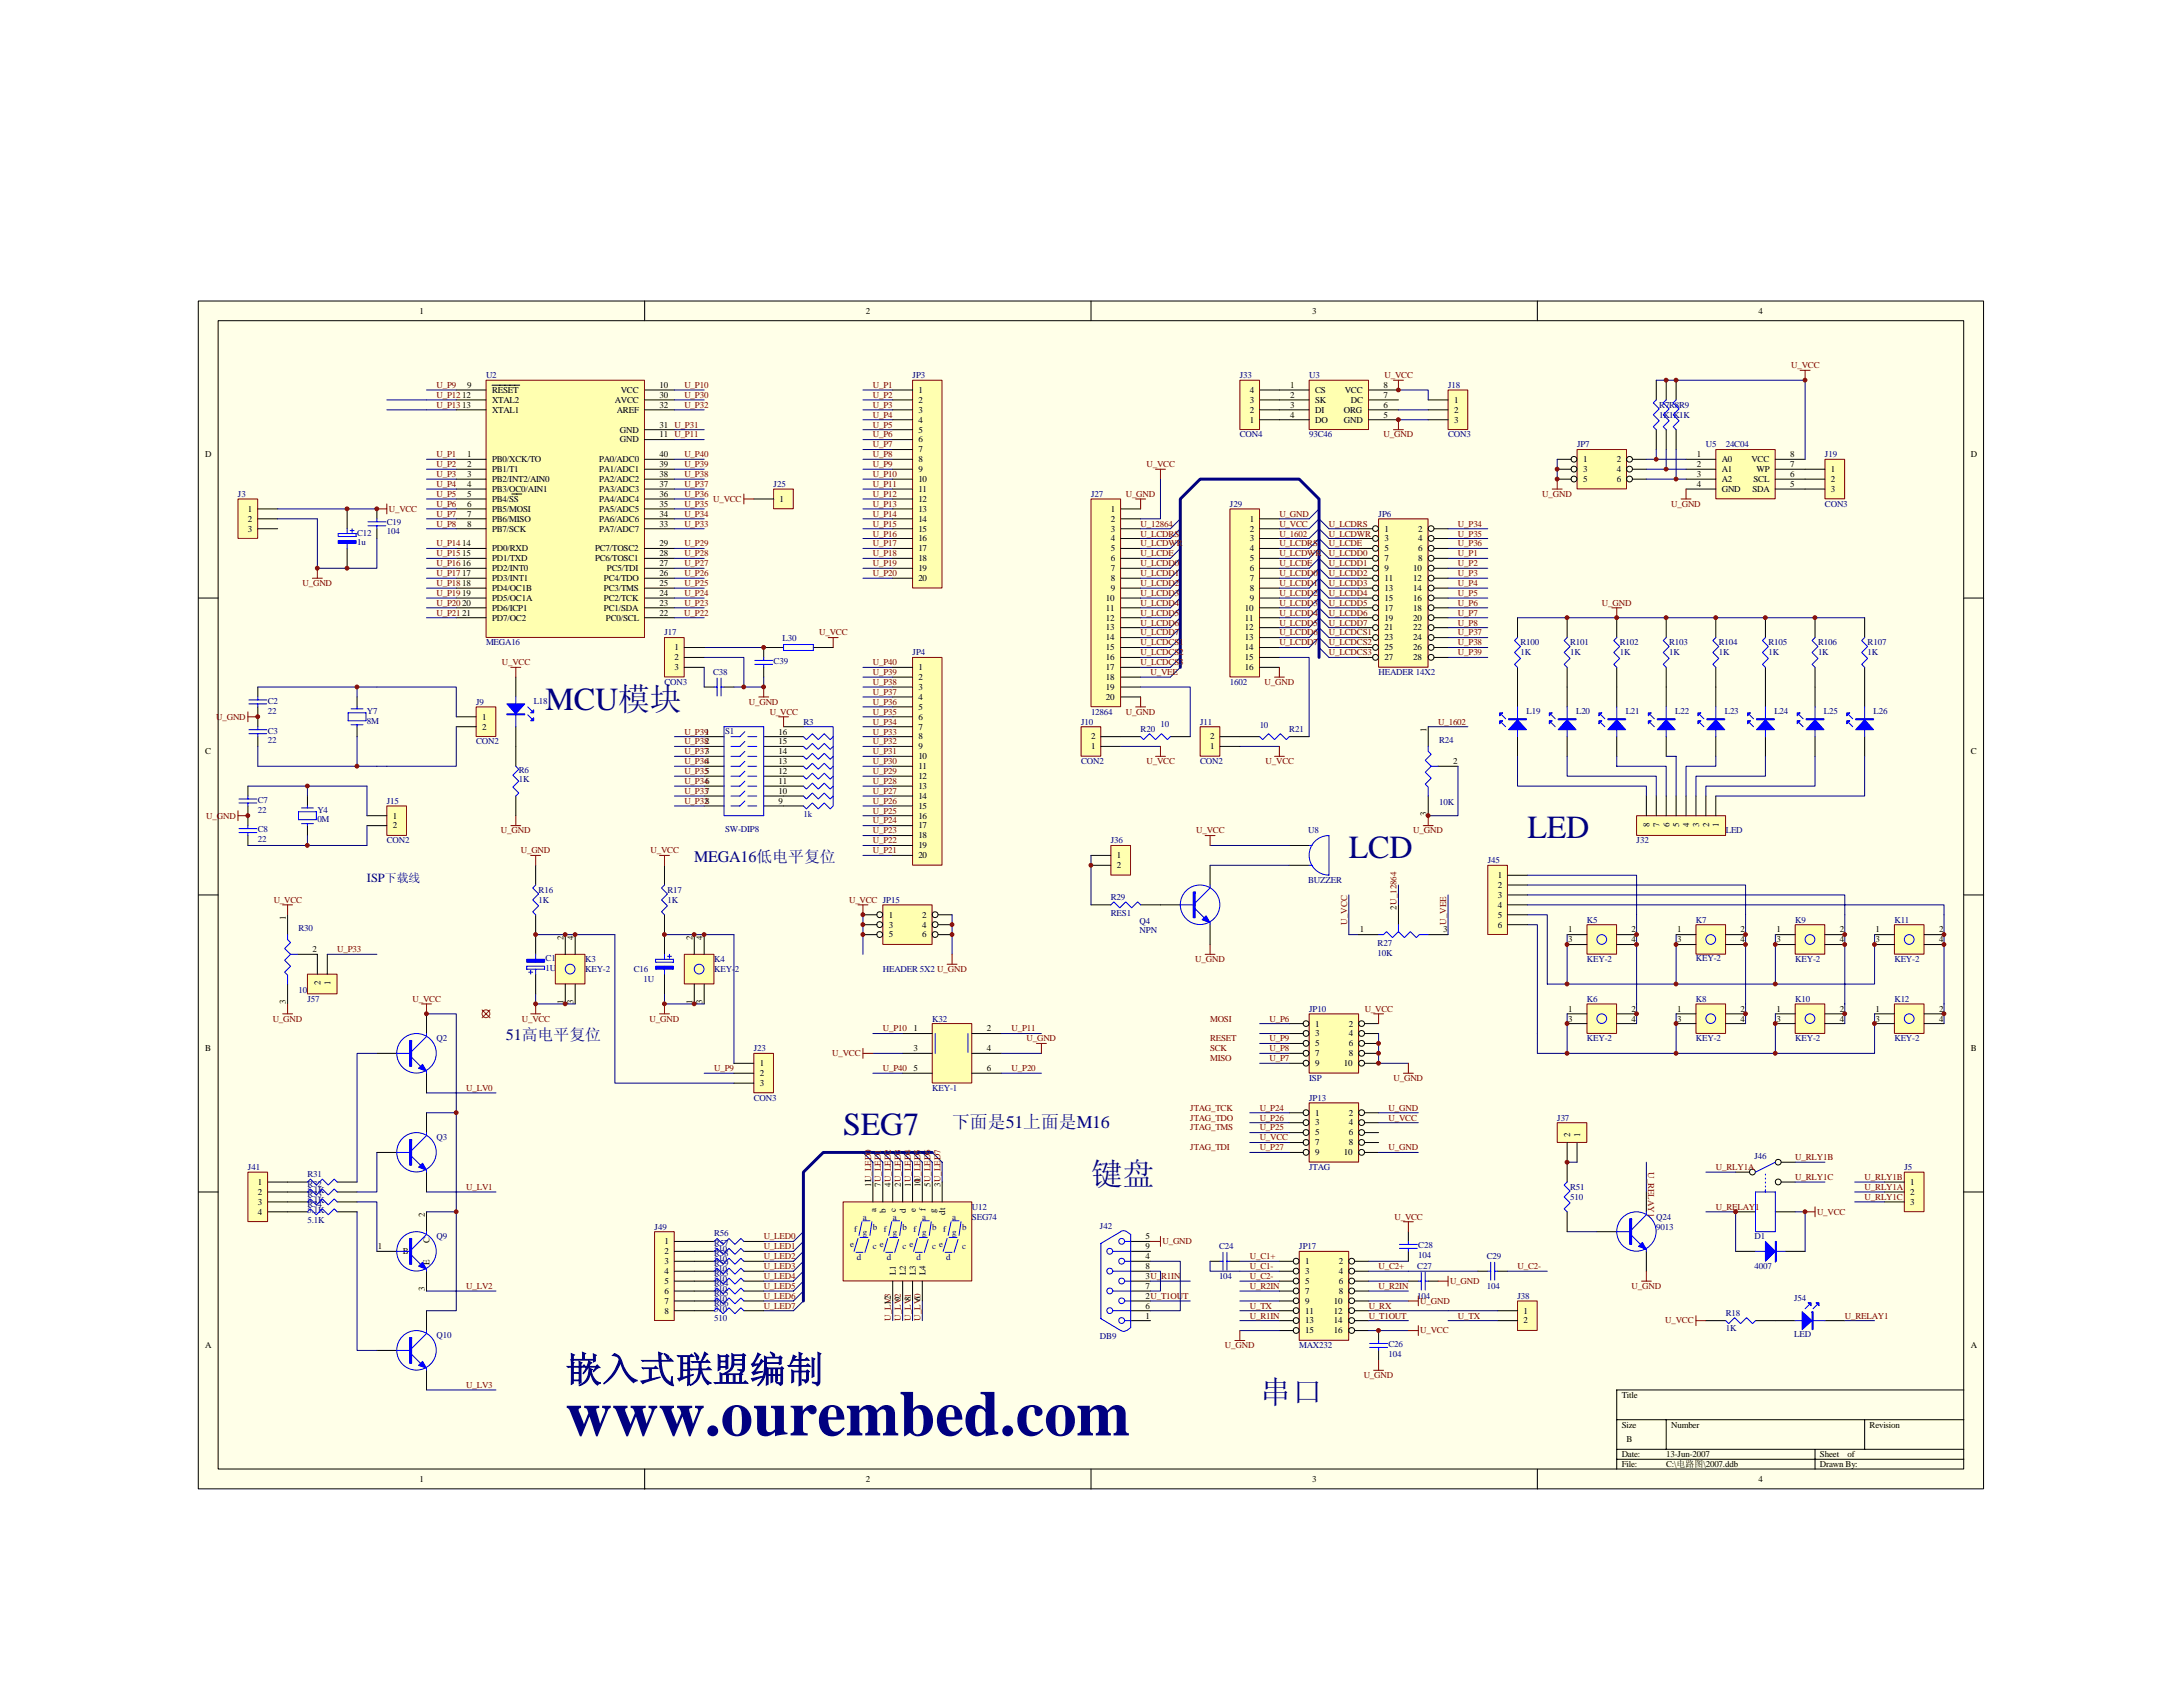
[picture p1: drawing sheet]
<svg xmlns="http://www.w3.org/2000/svg" width="279mm" height="216mm" viewBox="0 0 279 216" stroke-linecap="round" stroke-linejoin="round" font-family="sans-serif">
<defs><g id="words">
<text font-size="8.2" fill="#000080" x="72.3" y="183.7">www.ourembed.com</text>
<text font-size="4.7" fill="#000080" x="72.3" y="176.9">嵌入式联盟编制</text>
<g font-size="4.1" fill="#000080">
<text x="69.8" y="90.8">MCU模块</text>
<text x="195.5" y="107.3">LED</text>
<text x="172.6" y="109.8">LCD</text>
<text x="107.9" y="145.3">SEG7</text>
<text x="139.6" y="151.6">键盘</text>
<text x="161.2" y="179.5">串口</text>
</g>
<text font-size="2.3" fill="#000080" x="121.9" y="144.4">下面是51上面是M16</text>
<g font-size="2.1" fill="#000080">
<text x="88.9" y="110.3">MEGA16低电平复位</text>
<text x="64.7" y="133.1">51高电平复位</text>
</g>
<text font-size="1.6" fill="#000080" x="47" y="112.9">ISP下载线</text>
<g font-size="1.1">
<text x="53.7" y="40.2">1</text>
<text x="110.8" y="40.2">2</text>
<text x="167.9" y="40.2">3</text>
<text x="225.1" y="40.2">4</text>
<text x="59.2" y="50.9">12</text>
<text x="59.2" y="52.2">13</text>
<text x="59.8" y="49.7">9</text>
<text x="63" y="50.3">RESET</text>
<text x="63" y="51.5">XTAL2</text>
<text x="63" y="52.8">XTAL1</text>
<text x="78.7" y="51.5">AVCC</text>
<text x="79" y="52.8">AREF</text>
<text x="79.5" y="50.3">VCC</text>
<text x="84.4" y="50.9">30</text>
<text x="84.4" y="52.2">32</text>
<text x="84.4" y="49.7">10</text>
<text x="117.5" y="50.3">1</text>
<text x="117.5" y="51.5">2</text>
<text x="117.5" y="52.8">3</text>
<text x="160" y="52.8">2</text>
<text x="160" y="51.5">3</text>
<text x="160" y="50.3">4</text>
<text x="165.1" y="49.7">1</text>
<text x="165.1" y="50.9">2</text>
<text x="165.1" y="52.2">3</text>
<text x="165.1" y="53.4">4</text>
<text x="168.3" y="50.3">CS</text>
<text x="168.3" y="51.5">SK</text>
<text x="168.3" y="52.8">DI</text>
<text x="172" y="52.8">ORG</text>
<text x="172.1" y="50.3">VCC</text>
<text x="172.9" y="51.5">DC</text>
<text x="177.1" y="53.4">5</text>
<text x="177.1" y="52.2">6</text>
<text x="177.1" y="49.7">8</text>
<text x="177.1" y="50.9">7</text>
<text x="186.1" y="51.5">1</text>
<text x="186.1" y="52.8">2</text>
<text x="26.3" y="58.5">D</text>
<text x="59.8" y="58.5">1</text>
<text x="59.8" y="59.8">2</text>
<text x="63" y="59.2">PB0/XCK/TO</text>
<text x="76.7" y="59.2">PA0/ADC0</text>
<text x="79.3" y="56.6">GND</text>
<text x="79.3" y="55.4">GND</text>
<text x="84.4" y="56">11 U_P11</text>
<text x="84.4" y="54.7">31 U_P31</text>
<text x="84.4" y="59.8">39</text>
<text x="84.4" y="58.5">40</text>
<text x="117.5" y="54.1">4</text>
<text x="117.5" y="55.4">5</text>
<text x="117.5" y="56.6">6</text>
<text x="117.5" y="57.9">7</text>
<text x="117.5" y="59.2">8</text>
<text x="160" y="54.1">1</text>
<text x="168.3" y="54.1">DO</text>
<text x="172" y="54.1">GND</text>
<text x="186.1" y="54.1">3</text>
<text x="202.6" y="59.2">1</text>
<text x="206.9" y="59.2">2</text>
<text x="217.2" y="58.5">1</text>
<text x="217.2" y="59.8">2</text>
<text x="220.4" y="59.2">A0</text>
<text x="224.2" y="59.2">VCC</text>
<text x="229.1" y="59.8">7</text>
<text x="229.1" y="58.5">8</text>
<text x="252.2" y="58.5">D</text>
<text x="31.7" y="65.5">1</text>
<text x="59.8" y="61">3</text>
<text x="59.8" y="62.3">4</text>
<text x="59.8" y="63.6">5</text>
<text x="59.8" y="64.9">6</text>
<text x="63" y="60.4">PB1/T1</text>
<text x="63" y="61.7">PB2/INT2/AIN0</text>
<text x="63" y="62.9">PB3/OC0/AIN1</text>
<text x="63" y="64.2">PB4/SS</text>
<text x="63" y="65.5">PB5/MOSI</text>
<text x="76.7" y="65.5">PA5/ADC5</text>
<text x="76.7" y="64.2">PA4/ADC4</text>
<text x="76.7" y="62.9">PA3/ADC3</text>
<text x="76.7" y="61.7">PA2/ADC2</text>
<text x="76.7" y="60.4">PA1/ADC1</text>
<text x="84.4" y="64.9">35</text>
<text x="84.4" y="63.6">36</text>
<text x="84.4" y="62.3">37</text>
<text x="84.4" y="61">38</text>
<text x="99.8" y="64.2">1</text>
<text x="117.5" y="60.4">9</text>
<text x="117.5" y="61.7">10</text>
<text x="117.5" y="62.9">11</text>
<text x="117.5" y="64.2">12</text>
<text x="117.5" y="65.5">13</text>
<text x="142.2" y="65.5">1</text>
<text x="202.6" y="60.4">3</text>
<text x="202.6" y="61.7">5</text>
<text x="206.9" y="60.4">4</text>
<text x="206.9" y="61.7">6</text>
<text x="217.2" y="61">3</text>
<text x="217.2" y="62.3">4</text>
<text x="220.4" y="60.4">A1</text>
<text x="220.4" y="61.7">A2</text>
<text x="220.4" y="62.9">GND</text>
<text x="224.3" y="62.9">SDA</text>
<text x="224.4" y="61.7">SCL</text>
<text x="224.8" y="60.4">WP</text>
<text x="229.1" y="62.3">5</text>
<text x="229.1" y="61">6</text>
<text x="234.3" y="60.4">1</text>
<text x="234.3" y="61.7">2</text>
<text x="234.3" y="62.9">3</text>
<text x="31.7" y="66.8">2</text>
<text x="31.7" y="68">3</text>
<text x="59.2" y="69.9">14</text>
<text x="59.2" y="71.2">15</text>
<text x="59.8" y="66.1">7</text>
<text x="59.8" y="67.4">8</text>
<text x="63" y="66.8">PB6/MISO</text>
<text x="63" y="68">PB7/SCK</text>
<text x="63" y="70.5">PD0/RXD</text>
<text x="63" y="71.8">PD1/TXD</text>
<text x="76.2" y="71.8">PC6/TOSC1</text>
<text x="76.2" y="70.5">PC7/TOSC2</text>
<text x="76.7" y="68">PA7/ADC7</text>
<text x="76.7" y="66.8">PA6/ADC6</text>
<text x="84.4" y="71.2">28</text>
<text x="84.4" y="69.9">29</text>
<text x="84.4" y="67.4">33</text>
<text x="84.4" y="66.1">34</text>
<text x="117.5" y="66.8">14</text>
<text x="117.5" y="68">15</text>
<text x="117.5" y="69.3">16</text>
<text x="117.5" y="70.5">17</text>
<text x="117.5" y="71.8">18</text>
<text x="142.2" y="66.8">2</text>
<text x="142.2" y="68">3</text>
<text x="142.2" y="69.3">4</text>
<text x="142.2" y="70.5">5</text>
<text x="142.2" y="71.8">6</text>
<text x="160" y="66.8">1</text>
<text x="160" y="68">2</text>
<text x="160" y="69.3">3</text>
<text x="160" y="70.5">4</text>
<text x="160" y="71.8">5</text>
<text x="177.2" y="68">1</text>
<text x="177.2" y="69.3">3</text>
<text x="177.2" y="70.5">5</text>
<text x="177.2" y="71.8">7</text>
<text x="181.5" y="68">2</text>
<text x="181.5" y="69.3">4</text>
<text x="181.5" y="70.5">6</text>
<text x="181.5" y="71.8">8</text>
<text x="59.2" y="72.5">16</text>
<text x="59.2" y="73.7">17</text>
<text x="59.2" y="75">18</text>
<text x="59.2" y="76.3">19</text>
<text x="59.2" y="77.5">20</text>
<text x="63" y="73.1">PD2/INT0</text>
<text x="63" y="74.4">PD3/INT1</text>
<text x="63" y="75.6">PD4/OC1B</text>
<text x="63" y="76.9">PD5/OC1A</text>
<text x="77.3" y="76.9">PC2/TCK</text>
<text x="77.3" y="75.6">PC3/TMS</text>
<text x="77.3" y="74.4">PC4/TDO</text>
<text x="77.7" y="73.1">PC5/TDI</text>
<text x="84.4" y="72.5">27</text>
<text x="84.4" y="77.5">23</text>
<text x="84.4" y="76.3">24</text>
<text x="84.4" y="75">25</text>
<text x="84.4" y="73.7">26</text>
<text x="117.5" y="73.1">19</text>
<text x="117.5" y="74.4">20</text>
<text x="141.5" y="76.9">10</text>
<text x="142.2" y="73.1">7</text>
<text x="142.2" y="74.4">8</text>
<text x="142.2" y="75.6">9</text>
<text x="160" y="73.1">6</text>
<text x="160" y="74.4">7</text>
<text x="160" y="75.6">8</text>
<text x="160" y="76.9">9</text>
<text x="177.2" y="73.1">9</text>
<text x="177.2" y="74.4">11</text>
<text x="177.2" y="75.6">13</text>
<text x="177.2" y="76.9">15</text>
<text x="180.9" y="73.1">10</text>
<text x="180.9" y="74.4">12</text>
<text x="180.9" y="75.6">14</text>
<text x="180.9" y="76.9">16</text>
<text x="59.2" y="78.8">21</text>
<text x="63" y="78.1">PD6/ICP1</text>
<text x="63" y="79.4">PD7/OC2</text>
<text x="77.3" y="78.1">PC1/SDA</text>
<text x="77.6" y="79.4">PC0/SCL</text>
<text x="84.4" y="78.8">22</text>
<text x="86.3" y="83.2">1</text>
<text x="141.5" y="78.1">11</text>
<text x="141.5" y="79.4">12</text>
<text x="141.5" y="80.7">13</text>
<text x="141.5" y="82">14</text>
<text x="141.5" y="83.2">15</text>
<text x="159.3" y="78.1">10</text>
<text x="159.3" y="79.4">11</text>
<text x="159.3" y="80.7">12</text>
<text x="159.3" y="82">13</text>
<text x="159.3" y="83.2">14</text>
<text x="177.2" y="78.1">17</text>
<text x="177.2" y="79.4">19</text>
<text x="177.2" y="80.7">21</text>
<text x="177.2" y="82">23</text>
<text x="177.2" y="83.2">25</text>
<text x="180.9" y="78.1">18</text>
<text x="180.9" y="79.4">20</text>
<text x="180.9" y="80.7">22</text>
<text x="180.9" y="82">24</text>
<text x="180.9" y="83.2">26</text>
<text x="86.3" y="84.5">2</text>
<text x="86.3" y="85.8">3</text>
<text x="117.5" y="85.8">1</text>
<text x="117.5" y="87">2</text>
<text x="117.5" y="88.3">3</text>
<text x="117.5" y="89.6">4</text>
<text x="141.5" y="84.5">16</text>
<text x="141.5" y="85.8">17</text>
<text x="141.5" y="87">18</text>
<text x="141.5" y="88.3">19</text>
<text x="141.5" y="89.6">20</text>
<text x="159.3" y="84.5">15</text>
<text x="159.3" y="85.8">16</text>
<text x="177.2" y="84.5">27</text>
<text x="180.9" y="84.5">28</text>
<text x="61.7" y="92.1">1</text>
<text x="61.7" y="93.4">2</text>
<text x="99.7" y="94">16</text>
<text x="99.7" y="95.3">15</text>
<text x="117.5" y="90.8">5</text>
<text x="117.5" y="92.1">6</text>
<text x="117.5" y="93.4">7</text>
<text x="117.5" y="94.6">8</text>
<text x="117.5" y="95.9">9</text>
<text x="139.6" y="95.9">1</text>
<text x="139.6" y="94.6">2</text>
<text x="154.9" y="95.9">1</text>
<text x="154.9" y="94.6">2</text>
<text x="182.6" y="93.6" transform="rotate(-90 182.6 93.6)">1</text>
<text x="26.3" y="96.5">C</text>
<text x="99.7" y="96.5">14</text>
<text x="99.7" y="97.8">13</text>
<text x="99.7" y="99.1">12</text>
<text x="99.7" y="100.3">11</text>
<text x="99.7" y="101.6">10</text>
<text x="117.5" y="97.2">10</text>
<text x="117.5" y="98.4">11</text>
<text x="117.5" y="99.7">12</text>
<text x="117.5" y="101">13</text>
<text x="186" y="97.8">2</text>
<text x="252.2" y="96.5">C</text>
<text x="50.3" y="104.8">1</text>
<text x="50.3" y="106">2</text>
<text x="99.7" y="102.9">9</text>
<text x="117.5" y="102.2">14</text>
<text x="117.5" y="103.5">15</text>
<text x="117.5" y="104.8">16</text>
<text x="117.5" y="106">17</text>
<text x="117.5" y="107.3">18</text>
<text x="182.6" y="104.4" transform="rotate(-90 182.6 104.4)">3</text>
<text x="211.1" y="105.8" transform="rotate(-90 211.1 105.8)">8</text>
<text x="212.4" y="105.8" transform="rotate(-90 212.4 105.8)">7</text>
<text x="213.7" y="105.8" transform="rotate(-90 213.7 105.8)">6</text>
<text x="214.9" y="105.8" transform="rotate(-90 214.9 105.8)">5</text>
<text x="216.2" y="105.8" transform="rotate(-90 216.2 105.8)">4</text>
<text x="217.5" y="105.8" transform="rotate(-90 217.5 105.8)">3</text>
<text x="218.7" y="105.8" transform="rotate(-90 218.7 105.8)">2</text>
<text x="220" y="105.8" transform="rotate(-90 220 105.8)">1</text>
<text x="117.5" y="108.6">19</text>
<text x="117.5" y="109.8">20</text>
<text x="142.9" y="109.8">1</text>
<text x="142.9" y="111.1">2</text>
<text x="191.7" y="112.4">1</text>
<text x="191.7" y="113.6">2</text>
<text x="36.6" y="117.7" transform="rotate(-90 36.6 117.7)">1</text>
<text x="113.7" y="117.4">1</text>
<text x="113.7" y="118.7">3</text>
<text x="113.7" y="120">5</text>
<text x="118" y="117.4">2</text>
<text x="118" y="118.7">4</text>
<text x="118" y="120">6</text>
<text x="174" y="119.3">1</text>
<text x="178.8" y="116.4" transform="rotate(-90 178.8 116.4)">2U_12864</text>
<text x="184.7" y="119.3">3</text>
<text x="191.7" y="114.9">3</text>
<text x="191.7" y="116.2">4</text>
<text x="191.7" y="117.4">5</text>
<text x="191.7" y="118.7">6</text>
<text x="200.7" y="119.3">1</text>
<text x="208.8" y="119.3">2</text>
<text x="214.7" y="119.3">1</text>
<text x="222.8" y="119.3">2</text>
<text x="227.4" y="119.3">1</text>
<text x="235.5" y="119.3">2</text>
<text x="240.1" y="119.3">1</text>
<text x="248.2" y="119.3">2</text>
<text x="40" y="121.9">2</text>
<text x="72.1" y="120.2" transform="rotate(-90 72.1 120.2)">2</text>
<text x="73.4" y="120.2" transform="rotate(-90 73.4 120.2)">4</text>
<text x="88.6" y="120.2" transform="rotate(-90 88.6 120.2)">2</text>
<text x="89.9" y="120.2" transform="rotate(-90 89.9 120.2)">4</text>
<text x="200.7" y="120.6">3</text>
<text x="208.8" y="120.6">4</text>
<text x="214.7" y="120.6">3</text>
<text x="222.8" y="120.6">4</text>
<text x="227.4" y="120.6">3</text>
<text x="235.5" y="120.6">4</text>
<text x="240.1" y="120.6">3</text>
<text x="248.2" y="120.6">4</text>
<text x="36.6" y="128.5" transform="rotate(-90 36.6 128.5)">3</text>
<text x="41" y="126.1" transform="rotate(-90 41 126.1)">2</text>
<text x="42.3" y="126.1" transform="rotate(-90 42.3 126.1)">1</text>
<text x="72.1" y="128.5" transform="rotate(-90 72.1 128.5)">1</text>
<text x="73.4" y="128.5" transform="rotate(-90 73.4 128.5)">3</text>
<text x="88.6" y="128.5" transform="rotate(-90 88.6 128.5)">1</text>
<text x="89.9" y="128.5" transform="rotate(-90 89.9 128.5)">3</text>
<text x="116.9" y="132">1</text>
<text x="126.3" y="132">2</text>
<text x="168.3" y="131.4">1</text>
<text x="172.6" y="131.4">2</text>
<text x="200.7" y="129.5">1</text>
<text x="200.7" y="130.7">3</text>
<text x="208.8" y="129.5">2</text>
<text x="208.8" y="130.7">4</text>
<text x="214.7" y="129.5">1</text>
<text x="214.7" y="130.7">3</text>
<text x="222.8" y="129.5">2</text>
<text x="222.8" y="130.7">4</text>
<text x="227.4" y="129.5">1</text>
<text x="227.4" y="130.7">3</text>
<text x="235.5" y="129.5">2</text>
<text x="235.5" y="130.7">4</text>
<text x="240.1" y="129.5">1</text>
<text x="240.1" y="130.7">3</text>
<text x="248.2" y="129.5">2</text>
<text x="248.2" y="130.7">4</text>
<text x="26.3" y="134.5">B</text>
<text x="97.2" y="136.4">1</text>
<text x="97.2" y="137.7">2</text>
<text x="116.9" y="134.5">3</text>
<text x="116.9" y="137.1">5</text>
<text x="126.3" y="137.1">6</text>
<text x="126.3" y="134.5">4</text>
<text x="168.3" y="132.6">3</text>
<text x="168.3" y="133.9">5</text>
<text x="168.3" y="135.2">7</text>
<text x="168.3" y="136.4">9</text>
<text x="172" y="136.4">10</text>
<text x="172.6" y="132.6">4</text>
<text x="172.6" y="133.9">6</text>
<text x="172.6" y="135.2">8</text>
<text x="252.2" y="134.5">B</text>
<text x="97.2" y="139">3</text>
<text x="168.3" y="142.8">1</text>
<text x="172.6" y="142.8">2</text>
<text x="168.3" y="144">3</text>
<text x="168.3" y="145.3">5</text>
<text x="168.3" y="146.6">7</text>
<text x="168.3" y="147.8">9</text>
<text x="172" y="147.8">10</text>
<text x="172.6" y="144">4</text>
<text x="172.6" y="145.3">6</text>
<text x="172.6" y="146.6">8</text>
<text x="201" y="145.5" transform="rotate(-90 201 145.5)">2</text>
<text x="202.2" y="145.5" transform="rotate(-90 202.2 145.5)">1</text>
<text x="33" y="151.6">1</text>
<text x="33" y="152.9">2</text>
<text x="33" y="154.2">3</text>
<text x="33" y="155.4">4</text>
<text x="54.4" y="155.7" transform="rotate(-90 54.4 155.7)">2</text>
<text x="111.5" y="151.9" transform="rotate(-90 111.5 151.9)">11U_LED0</text>
<text x="112.1" y="155.1" transform="rotate(-90 112.1 155.1)">a</text>
<text x="112.8" y="151.9" transform="rotate(-90 112.8 151.9)">7U_LED1</text>
<text x="113.4" y="155.2" transform="rotate(-90 113.4 155.2)">b</text>
<text x="114" y="151.9" transform="rotate(-90 114 151.9)">4U_LED2</text>
<text x="114.7" y="155.1" transform="rotate(-90 114.7 155.1)">c</text>
<text x="115.3" y="151.9" transform="rotate(-90 115.3 151.9)">2U_LED3</text>
<text x="115.9" y="155.2" transform="rotate(-90 115.9 155.2)">d</text>
<text x="116.6" y="151.9" transform="rotate(-90 116.6 151.9)">1U_LED4</text>
<text x="117.2" y="155.1" transform="rotate(-90 117.2 155.1)">e</text>
<text x="117.8" y="151.9" transform="rotate(-90 117.8 151.9)">10U_LED5</text>
<text x="118.4" y="155" transform="rotate(-90 118.4 155)">f</text>
<text x="119.1" y="151.9" transform="rotate(-90 119.1 151.9)">5U_LED6</text>
<text x="119.7" y="155.2" transform="rotate(-90 119.7 155.2)">g</text>
<text x="120.4" y="151.9" transform="rotate(-90 120.4 151.9)">3U_LED7</text>
<text x="121" y="155.5" transform="rotate(-90 121 155.5)">dt</text>
<text x="244.5" y="151.6">1</text>
<text x="244.5" y="152.9">2</text>
<text x="244.5" y="154.2">3</text>
<text x="48.4" y="159.9">1</text>
<text x="51.5" y="160.5">B</text>
<text x="55" y="161.9" transform="rotate(-90 55 161.9)">E</text>
<text x="55" y="159.1" transform="rotate(-90 55 159.1)">C</text>
<text x="85" y="159.2">1</text>
<text x="85" y="160.5">2</text>
<text x="85" y="161.8">3</text>
<text x="146.6" y="161.1">4</text>
<text x="146.6" y="159.9">9</text>
<text x="146.6" y="158.6">5</text>
<text x="167" y="161.8">1</text>
<text x="171.4" y="161.8">2</text>
<text x="54.4" y="165.2" transform="rotate(-90 54.4 165.2)">3</text>
<text x="85" y="163">4</text>
<text x="85" y="164.3">5</text>
<text x="85" y="165.6">6</text>
<text x="85" y="166.9">7</text>
<text x="114" y="167" transform="rotate(-90 114 167)">12</text>
<text x="114.7" y="163.2" transform="rotate(-90 114.7 163.2)">L1</text>
<text x="115.3" y="166.5" transform="rotate(-90 115.3 166.5)">9</text>
<text x="115.9" y="163.2" transform="rotate(-90 115.9 163.2)">L2</text>
<text x="116.6" y="166.5" transform="rotate(-90 116.6 166.5)">8</text>
<text x="117.2" y="163.2" transform="rotate(-90 117.2 163.2)">L3</text>
<text x="117.8" y="166.5" transform="rotate(-90 117.8 166.5)">6</text>
<text x="118.4" y="163.2" transform="rotate(-90 118.4 163.2)">L4</text>
<text x="146.6" y="167.5">6</text>
<text x="146.6" y="166.2">2U_T1OUT</text>
<text x="146.6" y="165">7</text>
<text x="146.6" y="163.7">3U_R1IN</text>
<text x="146.6" y="162.4">8</text>
<text x="167" y="163">3</text>
<text x="167" y="164.3">5</text>
<text x="167" y="165.6">7</text>
<text x="167" y="166.9">9</text>
<text x="170.7" y="166.9">10</text>
<text x="171.4" y="163">4</text>
<text x="171.4" y="164.3">6</text>
<text x="171.4" y="165.6">8</text>
<text x="26.3" y="172.6">A</text>
<text x="85" y="168.1">8</text>
<text x="146.6" y="168.7">1</text>
<text x="167" y="168.1">11</text>
<text x="167" y="169.4">13</text>
<text x="167" y="170.6">15</text>
<text x="170.7" y="168.1">12</text>
<text x="170.7" y="169.4">14</text>
<text x="170.7" y="170.6">16</text>
<text x="195" y="168.1">1</text>
<text x="195" y="169.4">2</text>
<text x="252.2" y="172.6">A</text>
<text x="207.6" y="178.9">Title</text>
<text x="207.6" y="182.7">Size</text>
<text x="208.2" y="184.6">B</text>
<text x="213.9" y="182.7">Number</text>
<text x="239.3" y="182.7">Revision</text>
<text x="53.7" y="189.7">1</text>
<text x="110.8" y="189.7">2</text>
<text x="167.9" y="189.7">3</text>
<text x="207.6" y="186.5">Date:</text>
<text x="207.6" y="187.7">File:</text>
<text x="213.3" y="186.5">13-Jun-2007</text>
<text x="213.3" y="187.7">C:\电路图\2007.ddb</text>
<text x="225.1" y="189.7">4</text>
<text x="232.9" y="187.7">Drawn By:</text>
<text x="232.9" y="186.5">Sheet</text>
<text x="236.5" y="186.5">of</text>
</g>
<g font-size="1.1" fill="#800000">
<text x="229.3" y="47.1">U_VCC</text>
<text x="55.9" y="49.7">U_P9</text>
<text x="55.9" y="50.9">U_P12</text>
<text x="55.9" y="52.2">U_P13</text>
<text x="87.6" y="49.7">U_P10</text>
<text x="87.6" y="50.9">U_P30</text>
<text x="87.6" y="52.2">U_P32</text>
<text x="111.7" y="49.7">U_P1</text>
<text x="111.7" y="50.9">U_P2</text>
<text x="111.7" y="52.2">U_P3</text>
<text x="111.7" y="53.4">U_P4</text>
<text x="177.2" y="48.4">U_VCC</text>
<text x="55.9" y="58.5">U_P1</text>
<text x="55.9" y="59.8">U_P2</text>
<text x="87.6" y="59.8">U_P39</text>
<text x="87.6" y="58.5">U_P40</text>
<text x="111.7" y="54.7">U_P5</text>
<text x="111.7" y="56">U_P6</text>
<text x="111.7" y="57.3">U_P7</text>
<text x="111.7" y="58.5">U_P8</text>
<text x="111.7" y="59.8">U_P9</text>
<text x="146.7" y="59.8">U_VCC</text>
<text x="177.1" y="56">U_GND</text>
<text x="49.8" y="65.5">U_VCC</text>
<text x="55.9" y="61">U_P3</text>
<text x="55.9" y="62.3">U_P4</text>
<text x="55.9" y="63.6">U_P5</text>
<text x="55.9" y="64.9">U_P6</text>
<text x="87.6" y="64.9">U_P35</text>
<text x="87.6" y="63.6">U_P36</text>
<text x="87.6" y="62.3">U_P37</text>
<text x="87.6" y="61">U_P38</text>
<text x="91.3" y="64.2">U_VCC</text>
<text x="111.7" y="61">U_P10</text>
<text x="111.7" y="62.3">U_P11</text>
<text x="111.7" y="63.6">U_P12</text>
<text x="111.7" y="64.9">U_P13</text>
<text x="144.1" y="63.6">U_GND</text>
<text x="197.4" y="63.6">U_GND</text>
<text x="213.9" y="64.9">U_GND</text>
<text x="55.9" y="66.1">U_P7</text>
<text x="55.9" y="67.4">U_P8</text>
<text x="55.9" y="69.9">U_P14</text>
<text x="55.9" y="71.2">U_P15</text>
<text x="87.6" y="71.2">U_P28</text>
<text x="87.6" y="69.9">U_P29</text>
<text x="87.6" y="67.4">U_P33</text>
<text x="87.6" y="66.1">U_P34</text>
<text x="111.7" y="66.1">U_P14</text>
<text x="111.7" y="67.4">U_P15</text>
<text x="111.7" y="68.7">U_P16</text>
<text x="111.7" y="69.9">U_P17</text>
<text x="111.7" y="71.2">U_P18</text>
<text x="146" y="67.4">U_12864</text>
<text x="146" y="68.7">U_LCDRS</text>
<text x="146" y="69.9">U_LCDWR</text>
<text x="146" y="71.2">U_LCDE</text>
<text x="163.7" y="69.9">U_LCDRS</text>
<text x="163.7" y="71.2">U_LCDWR</text>
<text x="163.7" y="66.1">U_GND</text>
<text x="163.7" y="67.4">U_VCC</text>
<text x="163.7" y="68.7">U_1602</text>
<text x="170.1" y="67.4">U_LCDRS</text>
<text x="170.1" y="68.7">U_LCDWR</text>
<text x="170.1" y="69.9">U_LCDE</text>
<text x="170.1" y="71.2">U_LCDD0</text>
<text x="186.6" y="71.2">U_P1</text>
<text x="186.6" y="67.4">U_P34</text>
<text x="186.6" y="68.7">U_P35</text>
<text x="186.6" y="69.9">U_P36</text>
<text x="38.7" y="75">U_GND</text>
<text x="55.9" y="72.5">U_P16</text>
<text x="55.9" y="73.7">U_P17</text>
<text x="55.9" y="75">U_P18</text>
<text x="55.9" y="76.3">U_P19</text>
<text x="55.9" y="77.5">U_P20</text>
<text x="87.6" y="77.5">U_P23</text>
<text x="87.6" y="76.3">U_P24</text>
<text x="87.6" y="75">U_P25</text>
<text x="87.6" y="73.7">U_P26</text>
<text x="87.6" y="72.5">U_P27</text>
<text x="111.7" y="72.5">U_P19</text>
<text x="111.7" y="73.7">U_P20</text>
<text x="146" y="72.5">U_LCDD0</text>
<text x="146" y="73.7">U_LCDD1</text>
<text x="146" y="75">U_LCDD2</text>
<text x="146" y="76.3">U_LCDD3</text>
<text x="146" y="77.5">U_LCDD4</text>
<text x="163.7" y="72.5">U_LCDE</text>
<text x="163.7" y="73.7">U_LCDD0</text>
<text x="163.7" y="75">U_LCDD1</text>
<text x="163.7" y="76.3">U_LCDD2</text>
<text x="163.7" y="77.5">U_LCDD3</text>
<text x="170.1" y="72.5">U_LCDD1</text>
<text x="170.1" y="73.7">U_LCDD2</text>
<text x="170.1" y="75">U_LCDD3</text>
<text x="170.1" y="76.3">U_LCDD4</text>
<text x="170.1" y="77.5">U_LCDD5</text>
<text x="186.6" y="72.5">U_P2</text>
<text x="186.6" y="73.7">U_P3</text>
<text x="186.6" y="75">U_P4</text>
<text x="186.6" y="76.3">U_P5</text>
<text x="186.6" y="77.5">U_P6</text>
<text x="205" y="77.5">U_GND</text>
<text x="55.9" y="78.8">U_P21</text>
<text x="87.6" y="78.8">U_P22</text>
<text x="104.9" y="81.3">U_VCC</text>
<text x="146" y="78.8">U_LCDD5</text>
<text x="146" y="80.1">U_LCDD6</text>
<text x="146" y="81.3">U_LCDD7</text>
<text x="146" y="82.6">U_LCDCS1</text>
<text x="146" y="83.9">U_LCDCS2</text>
<text x="163.7" y="78.8">U_LCDD4</text>
<text x="163.7" y="80.1">U_LCDD5</text>
<text x="163.7" y="81.3">U_LCDD6</text>
<text x="163.7" y="82.6">U_LCDD7</text>
<text x="170.1" y="78.8">U_LCDD6</text>
<text x="170.1" y="80.1">U_LCDD7</text>
<text x="170.1" y="81.3">U_LCDCS1</text>
<text x="170.1" y="82.6">U_LCDCS2</text>
<text x="170.1" y="83.9">U_LCDCS3</text>
<text x="186.6" y="78.8">U_P7</text>
<text x="186.6" y="80.1">U_P8</text>
<text x="186.6" y="81.3">U_P37</text>
<text x="186.6" y="82.6">U_P38</text>
<text x="186.6" y="83.9">U_P39</text>
<text x="64.2" y="85.1">U_VCC</text>
<text x="111.7" y="88.9">U_P37</text>
<text x="111.7" y="87.7">U_P38</text>
<text x="111.7" y="86.4">U_P39</text>
<text x="111.7" y="85.1">U_P40</text>
<text x="146" y="85.1">U_LCDCS3</text>
<text x="147.3" y="86.4">U_VEE</text>
<text x="161.9" y="87.7">U_GND</text>
<text x="27.7" y="92.1">U_GND</text>
<text x="87.6" y="95.3">U_P382</text>
<text x="87.6" y="94">U_P391</text>
<text x="95.8" y="90.2">U_GND</text>
<text x="98.5" y="91.5">U_VCC</text>
<text x="111.7" y="95.3">U_P32</text>
<text x="111.7" y="94">U_P33</text>
<text x="111.7" y="92.7">U_P34</text>
<text x="111.7" y="91.5">U_P35</text>
<text x="111.7" y="90.2">U_P36</text>
<text x="144.1" y="91.5">U_GND</text>
<text x="184.1" y="92.7">U_1602</text>
<text x="87.6" y="101.6">U_P337</text>
<text x="87.6" y="100.3">U_P346</text>
<text x="87.6" y="99.1">U_P355</text>
<text x="87.6" y="97.8">U_P364</text>
<text x="87.6" y="96.5">U_P373</text>
<text x="111.7" y="101.6">U_P27</text>
<text x="111.7" y="100.3">U_P28</text>
<text x="111.7" y="99.1">U_P29</text>
<text x="111.7" y="97.8">U_P30</text>
<text x="111.7" y="96.5">U_P31</text>
<text x="146.7" y="97.8">U_VCC</text>
<text x="162" y="97.8">U_VCC</text>
<text x="26.4" y="104.8">U_GND</text>
<text x="64.1" y="106.7">U_GND</text>
<text x="87.6" y="102.9">U_P328</text>
<text x="111.7" y="107.9">U_P22</text>
<text x="111.7" y="106.7">U_P23</text>
<text x="111.7" y="105.4">U_P24</text>
<text x="111.7" y="104.1">U_P25</text>
<text x="111.7" y="102.9">U_P26</text>
<text x="153.1" y="106.7">U_VCC</text>
<text x="180.9" y="106.7">U_GND</text>
<text x="66.7" y="109.2">U_GND</text>
<text x="83.3" y="109.2">U_VCC</text>
<text x="111.7" y="109.2">U_P21</text>
<text x="35" y="115.5">U_VCC</text>
<text x="108.7" y="115.5">U_VCC JP15</text>
<text x="172.4" y="118.3" transform="rotate(-90 172.4 118.3)">U_VCC</text>
<text x="185.1" y="118.3" transform="rotate(-90 185.1 118.3)">U_VEE</text>
<text x="43.2" y="121.9">U_P33</text>
<text x="153" y="123.1">U_GND</text>
<text x="34.9" y="130.7">U_GND</text>
<text x="52.8" y="128.2">U_VCC</text>
<text x="66.8" y="130.7">U_VCC</text>
<text x="83.1" y="130.7">U_GND</text>
<text x="113" y="132">U_P10</text>
<text x="129.5" y="132">U_P11</text>
<text x="154.9" y="130.7">MOSI</text>
<text x="162.5" y="130.7">U_P6</text>
<text x="174.7" y="129.5">U_VCC</text>
<text x="91.4" y="137.1">U_P9</text>
<text x="106.5" y="135.2">U_VCC</text>
<text x="113" y="137.1">U_P40</text>
<text x="129.5" y="137.1">U_P20</text>
<text x="131.4" y="133.3">U_GND</text>
<text x="154.9" y="133.3">RESET</text>
<text x="154.9" y="135.8">MISO</text>
<text x="154.9" y="134.5">SCK</text>
<text x="162.5" y="135.8">U_P7</text>
<text x="162.5" y="134.5">U_P8</text>
<text x="162.5" y="133.3">U_P9</text>
<text x="59.7" y="139.6">U_LV0</text>
<text x="152.3" y="142.1">JTAG_TCK</text>
<text x="152.3" y="143.4">JTAG_TDO</text>
<text x="161.2" y="142.1">U_P24</text>
<text x="161.2" y="143.4">U_P26</text>
<text x="177.7" y="142.1">U_GND</text>
<text x="177.7" y="143.4">U_VCC</text>
<text x="178.4" y="138.3">U_GND</text>
<text x="152.3" y="144.7">JTAG_TMS</text>
<text x="152.3" y="147.2">JTAG_TDI</text>
<text x="161.2" y="145.9">U_VCC</text>
<text x="161.2" y="144.7">U_P25</text>
<text x="161.2" y="147.2">U_P27</text>
<text x="177.7" y="147.2">U_GND</text>
<text x="219.6" y="149.7">U_RLY1A</text>
<text x="229.8" y="148.5">U_RLY1B</text>
<text x="59.7" y="152.3">U_LV1</text>
<text x="210.9" y="150" transform="rotate(90 210.9 150)">U_RELAY1</text>
<text x="219.6" y="154.8">U_RELAY1</text>
<text x="229.8" y="151">U_RLY1C</text>
<text x="232.6" y="155.4">U_VCC</text>
<text x="238.7" y="151">U_RLY1B</text>
<text x="238.7" y="153.5">U_RLY1C</text>
<text x="238.7" y="152.3">U_RLY1A</text>
<text x="97.7" y="158.6">U_LED0</text>
<text x="97.7" y="159.9">U_LED1</text>
<text x="97.7" y="161.1">U_LED2</text>
<text x="148.8" y="159.2">U_GND</text>
<text x="160" y="161.1">U_C1+</text>
<text x="178.5" y="156.1">U_VCC</text>
<text x="59.7" y="165">U_LV2</text>
<text x="97.7" y="162.4">U_LED3</text>
<text x="97.7" y="163.7">U_LED4</text>
<text x="97.7" y="165">U_LED5</text>
<text x="97.7" y="166.2">U_LED6</text>
<text x="97.7" y="167.5">U_LED7</text>
<text x="160" y="162.4">U_C1-</text>
<text x="160" y="163.7">U_C2-</text>
<text x="160" y="167.5">U_TX</text>
<text x="160" y="165">U_R2IN</text>
<text x="175.2" y="167.5">U_RX</text>
<text x="176.4" y="162.4">U_C2+</text>
<text x="176.4" y="165">U_R2IN</text>
<text x="181.8" y="166.9">U_GND</text>
<text x="185.6" y="164.3">U_GND</text>
<text x="194.2" y="162.4">U_C2-</text>
<text x="208.8" y="165">U_GND</text>
<text x="114" y="169" transform="rotate(-90 114 169)">U_LV3</text>
<text x="115.3" y="169" transform="rotate(-90 115.3 169)">U_LV2</text>
<text x="116.6" y="169" transform="rotate(-90 116.6 169)">U_LV1</text>
<text x="117.8" y="169" transform="rotate(-90 117.8 169)">U_LV0</text>
<text x="156.8" y="172.6">U_GND</text>
<text x="160" y="168.7">U_R1IN</text>
<text x="175.2" y="168.7">U_T1OUT</text>
<text x="181.8" y="170.6">U_VCC</text>
<text x="186.6" y="168.7">U_TX</text>
<text x="213.1" y="169.4">U_VCC</text>
<text x="236.1" y="168.7">U_RELAY1</text>
<text x="59.7" y="177.6">U_LV3</text>
<text x="174.5" y="176.4">U_GND</text>
</g>
<g font-size="1.1" fill="#000080">
<text x="62.2" y="48.4">U2</text>
<text x="116.8" y="48.4">JP3</text>
<text x="158.7" y="48.4">J33</text>
<text x="167.6" y="48.4">U3</text>
<text x="185.3" y="49.7">J18</text>
<text x="212.4" y="52.2">R7R8R9</text>
<text x="212.4" y="53.4">1K1K1K</text>
<text x="158.7" y="56">CON4</text>
<text x="167.6" y="56">93C46</text>
<text x="185.3" y="56">CON3</text>
<text x="201.8" y="57.3">JP7</text>
<text x="218.3" y="57.3">U5</text>
<text x="220.9" y="57.3">24C04</text>
<text x="233.6" y="58.5">J19</text>
<text x="30.5" y="63.6">J3</text>
<text x="99" y="62.3">J25</text>
<text x="139.6" y="63.6">J27</text>
<text x="157.4" y="64.9">J29</text>
<text x="233.6" y="64.9">CON3</text>
<text x="45.7" y="68.5">C12</text>
<text x="45.7" y="69.8">1u</text>
<text x="49.5" y="67.1">C19</text>
<text x="49.5" y="68.3">104</text>
<text x="176.4" y="66.1">JP6</text>
<text x="62.2" y="82.6">MEGA16</text>
<text x="85" y="81.3">J17</text>
<text x="100.2" y="82.1">L30</text>
<text x="116.8" y="83.9">JP4</text>
<text x="194.6" y="82.6">R100</text>
<text x="194.6" y="83.9">1K</text>
<text x="201" y="82.6">R101</text>
<text x="201" y="83.9">1K</text>
<text x="207.3" y="82.6">R102</text>
<text x="207.3" y="83.9">1K</text>
<text x="213.6" y="82.6">R103</text>
<text x="213.6" y="83.9">1K</text>
<text x="220" y="82.6">R104</text>
<text x="220" y="83.9">1K</text>
<text x="226.3" y="82.6">R105</text>
<text x="226.3" y="83.9">1K</text>
<text x="232.7" y="82.6">R106</text>
<text x="232.7" y="83.9">1K</text>
<text x="239" y="82.6">R107</text>
<text x="239" y="83.9">1K</text>
<text x="85" y="87.7">CON3</text>
<text x="91.3" y="86.4">C38</text>
<text x="99" y="85">C39</text>
<text x="157.4" y="87.7">1602</text>
<text x="176.4" y="86.4">HEADER 14X2</text>
<text x="34.3" y="90.1">C2</text>
<text x="34.3" y="91.3">22</text>
<text x="34.3" y="93.9">C3</text>
<text x="34.3" y="95.1">22</text>
<text x="47" y="91.3">Y7</text>
<text x="47" y="92.6">8M</text>
<text x="60.9" y="90.2">J9</text>
<text x="60.9" y="95.3">CON2</text>
<text x="68.3" y="90.1">L18</text>
<text x="92.8" y="93.9">S1</text>
<text x="102.8" y="92.7">R3</text>
<text x="138.4" y="92.7">J10</text>
<text x="139.6" y="91.5">12864</text>
<text x="146" y="93.6">R20</text>
<text x="148.5" y="93">10</text>
<text x="153.6" y="92.7">J11</text>
<text x="161.2" y="93.1">10</text>
<text x="165" y="93.6">R21</text>
<text x="184.2" y="95.1">R24</text>
<text x="195.4" y="91.3">L19</text>
<text x="201.7" y="91.3">L20</text>
<text x="208.1" y="91.3">L21</text>
<text x="214.4" y="91.3">L22</text>
<text x="220.7" y="91.3">L23</text>
<text x="227.1" y="91.3">L24</text>
<text x="233.4" y="91.3">L25</text>
<text x="239.8" y="91.3">L26</text>
<text x="66.4" y="98.9">R6</text>
<text x="66.4" y="100.1">1K</text>
<text x="138.4" y="97.8">CON2</text>
<text x="153.6" y="97.8">CON2</text>
<text x="33" y="102.7">C7</text>
<text x="33" y="104">22</text>
<text x="33" y="106.5">C8</text>
<text x="33" y="107.8">22</text>
<text x="40.6" y="104">Y4</text>
<text x="40.6" y="105.3">0M</text>
<text x="49.5" y="102.9">J15</text>
<text x="49.5" y="107.9">CON2</text>
<text x="92.8" y="106.5">SW-DIP8</text>
<text x="102.8" y="104.5">1k</text>
<text x="142.2" y="107.9">J36</text>
<text x="167.4" y="106.7">U8</text>
<text x="184.2" y="103">10K</text>
<text x="209.5" y="107.9">J32</text>
<text x="220.9" y="106.7">LED</text>
<text x="167.4" y="113">BUZZER</text>
<text x="190.4" y="110.5">J45</text>
<text x="38.2" y="119.2">R30</text>
<text x="68.9" y="114.3">R16</text>
<text x="68.9" y="115.5">1K</text>
<text x="85.4" y="114.3">R17</text>
<text x="85.4" y="115.5">1K</text>
<text x="142.2" y="115.1">R29</text>
<text x="142.2" y="117.2">RES1</text>
<text x="145.9" y="118.2">Q4</text>
<text x="145.9" y="119.5">NPN</text>
<text x="203.1" y="118.1">K5</text>
<text x="217.1" y="118.1">K7</text>
<text x="229.8" y="118.1">K9</text>
<text x="242.5" y="118.1">K11</text>
<text x="69.8" y="123">C15</text>
<text x="69.8" y="124.3">1U</text>
<text x="74.9" y="123.1">K3</text>
<text x="74.9" y="124.4">KEY-2</text>
<text x="81.1" y="124.4">C16</text>
<text x="82.4" y="125.7">1U</text>
<text x="91.4" y="123.1">K4</text>
<text x="91.4" y="124.4">KEY-2</text>
<text x="113" y="124.4">HEADER 5X2 U_GND</text>
<text x="176.3" y="121.1">R27</text>
<text x="176.3" y="122.4">10K</text>
<text x="203.1" y="123.1">KEY-2</text>
<text x="217.1" y="123">KEY-2</text>
<text x="229.8" y="123.1">KEY-2</text>
<text x="242.5" y="123.1">KEY-2</text>
<text x="38.2" y="127.1">10K</text>
<text x="39.3" y="128.2">J57</text>
<text x="119.3" y="130.7">K32</text>
<text x="167.6" y="129.5">JP10</text>
<text x="203.1" y="128.2">K6</text>
<text x="217.1" y="128.2">K8</text>
<text x="229.8" y="128.2">K10</text>
<text x="242.5" y="128.2">K12</text>
<text x="55.9" y="133.3">Q2</text>
<text x="96.5" y="134.5">J23</text>
<text x="203.1" y="133.3">KEY-2</text>
<text x="217.1" y="133.3">KEY-2</text>
<text x="229.8" y="133.3">KEY-2</text>
<text x="242.5" y="133.3">KEY-2</text>
<text x="96.5" y="140.9">CON3</text>
<text x="119.3" y="139.6">KEY-1</text>
<text x="167.6" y="138.3">ISP</text>
<text x="167.6" y="140.9">JP13</text>
<text x="199.3" y="143.4">J37</text>
<text x="31.7" y="149.7">J41</text>
<text x="55.9" y="145.9">Q3</text>
<text x="167.6" y="149.7">JTAG</text>
<text x="224.6" y="148.4">J46</text>
<text x="243.7" y="149.7">J5</text>
<text x="39.3" y="150.6">R31</text>
<text x="39.3" y="152.7">5.1K</text>
<text x="39.3" y="151.9">R32</text>
<text x="39.3" y="153.9">5.1K</text>
<text x="39.3" y="153.2">R33</text>
<text x="39.3" y="155.2">5.1K</text>
<text x="39.3" y="154.4">R34</text>
<text x="124.4" y="154.8">U12</text>
<text x="201" y="152.3">R51</text>
<text x="201" y="153.5">510</text>
<text x="39.3" y="156.5">5.1K</text>
<text x="55.9" y="158.6">Q9</text>
<text x="83.8" y="157.4">J49</text>
<text x="91.4" y="158.2">R56</text>
<text x="91.4" y="160.3">510</text>
<text x="91.4" y="159.5">R57</text>
<text x="91.4" y="161.5">510</text>
<text x="91.4" y="160.8">R58</text>
<text x="108.8" y="159.6">e</text>
<text x="109.3" y="157.6">f</text>
<text x="109.7" y="161.3">d</text>
<text x="110.4" y="156.1">a</text>
<text x="110.4" y="158.1">g</text>
<text x="111.7" y="157.4">b</text>
<text x="111.7" y="159.9">c e</text>
<text x="113.1" y="157.6">f</text>
<text x="113.5" y="161.3">d</text>
<text x="114.3" y="156.1">a</text>
<text x="114.3" y="158.1">g</text>
<text x="115.5" y="157.4">b</text>
<text x="115.5" y="159.9">c e</text>
<text x="116.9" y="157.6">f</text>
<text x="117.3" y="161.3">d</text>
<text x="118" y="156.1">a</text>
<text x="118" y="158.1">g</text>
<text x="119.3" y="157.4">b</text>
<text x="119.3" y="159.9">c e</text>
<text x="120.7" y="157.6">f</text>
<text x="121.1" y="161.3">d</text>
<text x="121.9" y="156.1">a</text>
<text x="121.9" y="158.1">g</text>
<text x="123.1" y="157.4">b</text>
<text x="123.1" y="159.9">c</text>
<text x="124.4" y="156.1">SEG74</text>
<text x="140.8" y="157.2">J42</text>
<text x="156" y="159.9">C24</text>
<text x="166.3" y="159.9">JP17</text>
<text x="181.5" y="159.7">C28</text>
<text x="181.5" y="161">104</text>
<text x="190.3" y="161.1">C29</text>
<text x="212" y="156.1">Q24</text>
<text x="212" y="157.4">9013</text>
<text x="224.6" y="158.6">D1</text>
<text x="91.4" y="162.8">510</text>
<text x="91.4" y="162">R59</text>
<text x="91.4" y="164.1">510</text>
<text x="91.4" y="163.3">R63</text>
<text x="91.4" y="165.3">510</text>
<text x="91.4" y="164.6">R64</text>
<text x="91.4" y="166.6">510</text>
<text x="91.4" y="165.8">R65</text>
<text x="91.4" y="167.9">510</text>
<text x="91.4" y="167.1">R66</text>
<text x="156" y="163.7">104</text>
<text x="181.4" y="162.4">C27</text>
<text x="181.4" y="166.2">104</text>
<text x="190.3" y="165">104</text>
<text x="194.2" y="166.2">J38</text>
<text x="224.6" y="162.4">4007</text>
<text x="229.6" y="166.5">J54</text>
<text x="55.9" y="171.3">Q10</text>
<text x="91.4" y="169.1">510</text>
<text x="140.8" y="171.4">DB9</text>
<text x="166.3" y="172.6">MAX232</text>
<text x="177.7" y="172.4">C26</text>
<text x="177.7" y="173.7">104</text>
<text x="220.9" y="168.4">R18</text>
<text x="220.9" y="170.4">1K</text>
<text x="229.6" y="171.2">LED</text>
</g>
</g></defs>
<path d="M25.4 38.5h228.5v152h-228.5z" fill="#ffffe8"/>
<g fill="none" stroke="#000" stroke-width=".13">
<path d="M25.4 38.5h228.5v152h-228.5zM82.5 38.5v2.5M139.6 38.5v2.5M196.8 38.5v2.5M27.9 41h223.4v147h-223.4zM25.4 76.5h2.5M251.4 76.5h2.5M194.2 87.9v2.6M194.2 94.3v2.5M200.6 87.9v2.6M200.6 94.3v2.5M206.9 87.9v2.6"/>
<path d="M206.9 94.3v2.5M213.3 87.9v2.6M213.3 94.3v2.5M219.6 87.9v2.6M219.6 94.3v2.5M226 87.9v2.6M226 94.3v2.5M232.3 87.9v2.6M232.3 94.3v2.5M238.7 87.9v2.6M238.7 94.3v2.5M25.4 114.5h2.5"/>
<path d="M251.4 114.5h2.5M25.4 152.5h2.5M251.4 152.5h2.5M251.4 177.9h-44.5v10.1M82.5 188v2.6M139.6 188v2.6M196.8 188v2.6M206.9 181.7h44.5M206.9 185.5h44.5M206.9 186.8h44.5M213.3 181.7v3.8M232.3 185.5v2.5"/>
<path d="M238.7 181.7v3.8"/>
</g>
<g fill="none" stroke="#00f" stroke-width=".13">
<path d="M192.2 91.5l.5 .5M192.2 92.5l.5 .5M194.2 90.5v3.8M198.5 91.5l.6 .5M198.5 92.5l.6 .5M200.6 90.5v3.8M204.9 91.5l.5 .5M204.9 92.5l.5 .5M206.9 90.5v3.8M211.2 91.5l.5 .5M211.2 92.5l.5 .5M213.3 90.5v3.8"/>
<path d="M217.6 91.5l.5 .5M217.6 92.5l.5 .5M219.6 90.5v3.8M223.9 91.5l.5 .5M223.9 92.5l.5 .5M226 90.5v3.8M230.3 91.5l.5 .5M230.3 92.5l.5 .5M232.3 90.5v3.8M236.6 91.5l.5 .5M236.6 92.5l.5 .5M238.7 90.5v3.8"/>
</g>
<g fill="#00f" stroke="#00f" stroke-width=".13">
<path d="M219.6 92.1l1.1 1.3h-2.2z"/>
<path d="M217.3 91.2h.4l-.4 .4z"/>
<path d="M217.3 92.2h.4l-.4 .4z"/>
<path d="M226 92.1l1.1 1.3h-2.3z"/>
<path d="M223.7 91.2h.3l-.3 .4z"/>
<path d="M223.7 92.2h.3l-.3 .4z"/>
<path d="M232.3 92.1l1.1 1.3h-2.2z"/>
<path d="M230 91.2h.4l-.4 .4z"/>
<path d="M230 92.2h.4l-.4 .4z"/>
<path d="M238.7 92.1l1.1 1.3h-2.3z"/>
<path d="M236.4 91.2h.3l-.3 .4z"/>
<path d="M236.4 92.2h.3l-.3 .4z"/>
<path d="M213.3 92.1l1.1 1.3h-2.3z"/>
<path d="M211 91.2h.3l-.3 .4z"/>
<path d="M211 92.2h.3l-.3 .4z"/>
<path d="M194.2 92.1l1.2 1.3h-2.3z"/>
<path d="M191.9 91.2h.4l-.4 .4z"/>
<path d="M191.9 92.2h.4l-.4 .4z"/>
<path d="M200.6 92.1l1.1 1.3h-2.3z"/>
<path d="M198.3 91.2h.4l-.4 .4z"/>
<path d="M198.3 92.2h.4l-.4 .4z"/>
<path d="M206.9 92.1l1.2 1.3h-2.3z"/>
<path d="M204.6 91.2h.4l-.4 .4z"/>
<path d="M204.6 92.2h.4l-.4 .4z"/>
<path d="M218.5 92h2.2v.1h-2.2z" fill-rule="evenodd"/>
<path d="M224.8 92h2.3v.1h-2.3z" fill-rule="evenodd"/>
<path d="M231.2 92h2.2v.1h-2.2z" fill-rule="evenodd"/>
<path d="M237.5 92h2.3v.1h-2.3z" fill-rule="evenodd"/>
<path d="M212.1 92h2.3v.1h-2.3z" fill-rule="evenodd"/>
<path d="M193.1 92h2.3v.1h-2.3z" fill-rule="evenodd"/>
<path d="M199.4 92h2.3v.1h-2.3z" fill-rule="evenodd"/>
<path d="M205.8 92h2.3v.1h-2.3z" fill-rule="evenodd"/>
</g>
<path d="M206.3 77.8h1.3M206.9 77.8v1.3" fill="none" stroke="#800000" stroke-width=".13"/>
<path d="M209.5 104.4h11.4v2.5h-11.4z" fill="#ffffb0"/>
<path d="M209.5 104.4h11.4v2.5h-11.4z" fill="none" stroke="#800000" stroke-width=".13"/>
<path d="M210.7 101.9v2.5M212 101.9v2.5M213.3 101.9v2.5M214.5 101.9v2.5M215.8 101.9v2.5M217.1 101.9v2.5M218.3 101.9v2.5M219.6 101.9v2.5" fill="none" stroke="#000" stroke-width=".13"/>
<path d="M194.2 96.8v3.8h16.5v1.3M200.6 96.8v2.5h11.4v2.6M206.9 96.8v1.3h6.4v3.8M213.3 96.8h1.2v5.1M219.6 96.8v1.3h-3.8v3.8M226 96.8v2.5h-8.9v2.6M232.3 96.8v3.8h-14v1.3M238.7 96.8v5.1h-19.1" fill="none" stroke="#000080" stroke-width=".13"/>
<path d="M203.1 118.4h3.8v3.7h-3.8z" fill="#ffffb0"/>
<path d="M203.1 118.3h3.8v3.8h-3.8z" fill="none" stroke="#800000" stroke-width=".13"/>
<path d="M200.6 119.6h2.5M206.9 119.6h2.6M200.6 120.9h2.5M206.9 120.9h2.6" fill="none" stroke="#000" stroke-width=".13"/>
<circle cx="205" cy="120.2" r=".62" fill="none" stroke="#00f" stroke-width=".13"/>
<path d="M217.1 118.4h3.8v3.7h-3.8z" fill="#ffffb0"/>
<path d="M217.1 118.3h3.8v3.8h-3.8z" fill="none" stroke="#800000" stroke-width=".13"/>
<path d="M214.5 119.6h2.6M220.9 119.6h2.5M214.5 120.9h2.6M220.9 120.9h2.5" fill="none" stroke="#000" stroke-width=".13"/>
<circle cx="219" cy="120.2" r=".62" fill="none" stroke="#00f" stroke-width=".13"/>
<path d="M229.8 118.4h3.8v3.7h-3.8z" fill="#ffffb0"/>
<path d="M229.8 118.3h3.8v3.8h-3.8z" fill="none" stroke="#800000" stroke-width=".13"/>
<path d="M227.2 119.6h2.6M233.6 119.6h2.5M227.2 120.9h2.6M233.6 120.9h2.5" fill="none" stroke="#000" stroke-width=".13"/>
<circle cx="231.7" cy="120.2" r=".62" fill="none" stroke="#00f" stroke-width=".13"/>
<path d="M242.5 118.4h3.8v3.7h-3.8z" fill="#ffffb0"/>
<path d="M242.5 118.3h3.8v3.8h-3.8z" fill="none" stroke="#800000" stroke-width=".13"/>
<path d="M239.9 119.6h2.6M246.3 119.6h2.5M239.9 120.9h2.6M246.3 120.9h2.5" fill="none" stroke="#000" stroke-width=".13"/>
<circle cx="244.4" cy="120.2" r=".62" fill="none" stroke="#00f" stroke-width=".13"/>
<path d="M203.1 128.5h3.8v3.7h-3.8z" fill="#ffffb0"/>
<path d="M203.1 128.5h3.8v3.7h-3.8z" fill="none" stroke="#800000" stroke-width=".13"/>
<path d="M200.6 129.8h2.5M200.6 131h2.5M206.9 129.8h2.6M206.9 131h2.6" fill="none" stroke="#000" stroke-width=".13"/>
<circle cx="205" cy="130.4" r=".62" fill="none" stroke="#00f" stroke-width=".13"/>
<path d="M217.1 128.5h3.8v3.7h-3.8z" fill="#ffffb0"/>
<path d="M217.1 128.5h3.8v3.7h-3.8z" fill="none" stroke="#800000" stroke-width=".13"/>
<path d="M214.5 129.8h2.6M214.5 131h2.6M220.9 129.8h2.5M220.9 131h2.5" fill="none" stroke="#000" stroke-width=".13"/>
<circle cx="219" cy="130.4" r=".62" fill="none" stroke="#00f" stroke-width=".13"/>
<path d="M229.8 128.5h3.8v3.7h-3.8z" fill="#ffffb0"/>
<path d="M229.8 128.5h3.8v3.7h-3.8z" fill="none" stroke="#800000" stroke-width=".13"/>
<path d="M227.2 129.8h2.6M227.2 131h2.6M233.6 129.8h2.5M233.6 131h2.5" fill="none" stroke="#000" stroke-width=".13"/>
<circle cx="231.7" cy="130.4" r=".62" fill="none" stroke="#00f" stroke-width=".13"/>
<path d="M242.5 128.5h3.8v3.7h-3.8z" fill="#ffffb0"/>
<path d="M242.5 128.5h3.8v3.7h-3.8z" fill="none" stroke="#800000" stroke-width=".13"/>
<path d="M239.9 129.8h2.6M239.9 131h2.6M246.3 129.8h2.5M246.3 131h2.5" fill="none" stroke="#000" stroke-width=".13"/>
<circle cx="244.4" cy="130.4" r=".62" fill="none" stroke="#00f" stroke-width=".13"/>
<path d="M195.5 117.1h2.5v8.8h41.9v-6.3M195.5 118.3h1.3v14M200.6 119.6v6.3M209.5 117.1v13.9M214.5 119.6v6.3M223.4 117.1v13.9M227.2 119.6v6.3M236.1 117.1v13.9M248.8 117.1v13.9M239.9 129.8v5h-43.1" fill="none" stroke="#000080" stroke-width=".13"/>
<path d="M190.4 110.8h2.5v8.8h-2.5z" fill="#ffffb0"/>
<path d="M190.4 110.7h2.5v8.9h-2.5z" fill="none" stroke="#800000" stroke-width=".13"/>
<path d="M193 112h2.5M193 113.3h2.5M193 114.5h2.5M193 115.8h2.5M193 117.1h2.5M193 118.3h2.5" fill="none" stroke="#000" stroke-width=".13"/>
<path d="M196.8 132.3v2.5M200.6 129.8v5M214.5 129.8v5M227.2 129.8v5" fill="none" stroke="#000080" stroke-width=".13"/>
<path d="M166.3 160.2h6.3v11.3h-6.3z" fill="#ffffb0"/>
<g fill="none" stroke="#800000" stroke-width=".13">
<path d="M147.3 158.9h1.2M148.5 158.2v1.3M179.6 156.4h1.3M180.3 156.4v1.2M158.1 171.6h1.2M158.7 170.3v1.3M166.3 160.1h6.3v11.4h-6.3zM175.8 175.4h1.3M176.4 174.1v1.3M180.3 170.3h1.2M180.3 166.5h1.2M181.5 165.9v1.2"/>
<path d="M181.5 169.7v1.2M184.1 164h1.2M185.3 163.3v1.3"/>
</g>
<g fill="none" stroke="#000" stroke-width=".13">
<path d="M144.7 158.9h2.6M180.3 157.6v1.3M144.7 161.4h2.6M144.7 162.7h2.6M144.7 164h2.6M144.7 165.2h2.6M144.7 166.5h2.6M144.7 167.7h2.6M144.7 169h2.6M144.7 160.1h2.6M154.9 161.4h1.2M157.4 161.4h1.3"/>
<path d="M163.7 161.4h1.8M163.7 162.7h1.8M163.7 164h1.8M163.7 165.2h1.8M163.7 166.5h1.8M163.7 167.7h1.8M163.7 169h1.8M163.7 170.3h1.8M173.4 161.4h1.8M173.4 162.7h1.8M173.4 164h1.8M173.4 165.2h1.8"/>
<path d="M173.4 166.5h1.8M173.4 167.7h1.8M173.4 169h1.8M173.4 170.3h1.8M176.4 170.3v1.3M176.4 172.8v1.3M180.3 164h1.2M180.3 160.1v1.3M182.8 164h1.3M189.1 162.7h1.3M191.7 162.7h1.3"/>
<circle cx="165.9" cy="169" r=".38"/>
<circle cx="165.9" cy="162.7" r=".38"/>
<circle cx="165.9" cy="163.9" r=".38"/>
<circle cx="165.9" cy="170.3" r=".38"/>
<circle cx="165.9" cy="165.2" r=".38"/>
<circle cx="165.9" cy="167.7" r=".38"/>
<circle cx="165.9" cy="161.4" r=".38"/>
<circle cx="165.9" cy="166.5" r=".37"/>
<circle cx="173" cy="169" r=".38"/>
<circle cx="173" cy="162.7" r=".38"/>
<circle cx="173" cy="163.9" r=".38"/>
<circle cx="173" cy="170.3" r=".38"/>
<circle cx="173" cy="165.2" r=".38"/>
<circle cx="173" cy="167.7" r=".38"/>
<circle cx="173" cy="161.4" r=".38"/>
<circle cx="173" cy="166.5" r=".37"/>
</g>
<g fill="none" stroke="#00f" stroke-width=".13">
<path d="M143.4 157.6a.74 .74 0 0 1 .8 0M143.4 157.6l-2.5 1.5v9.7l2.5 1.5M144 158.9h.7M144.2 157.6l.5 .4v11.9l-.5 .4M179.1 159.8h2.3M179.1 159.3h2.3M180.3 158.9v.4M180.3 159.8v.3M142.4 162.7h2.3M142.4 160.1h2.3M142.4 165.2h2.3M142.4 167.7h2.3"/>
<path d="M143.4 170.3a.64 .64 0 0 0 .8 0M144 161.4h.7M144 164h.7M144 166.5h.7M144 169h.7M156.1 161.4h.4M156.5 160.3v2.3M157 161.4h.4M157 160.3v2.3M175.3 172.4h2.3M175.3 171.9h2.3M176.4 171.6v.3"/>
<path d="M176.4 172.4v.4M181.5 164h.4M181.9 162.8v2.3M182.4 164h.4M182.4 162.8v2.3M190.4 162.7h.4M190.8 161.5v2.3M191.3 162.7h.4M191.3 161.5v2.3"/>
<circle cx="143.6" cy="158.9" r=".38"/>
<circle cx="142" cy="162.7" r=".38"/>
<circle cx="142" cy="160.1" r=".38"/>
<circle cx="142" cy="165.2" r=".38"/>
<circle cx="142" cy="167.7" r=".38"/>
<circle cx="143.6" cy="169" r=".38"/>
<circle cx="143.6" cy="163.9" r=".38"/>
<circle cx="143.6" cy="161.4" r=".38"/>
<circle cx="143.6" cy="166.5" r=".37"/>
</g>
<g fill="none" stroke="#000080" stroke-width=".13">
<path d="M147.3 162.7h1.2v2.5h-1.2M147.3 161.4h3.8v6.3h-3.8M147.3 164h5M147.3 166.5h5M154.9 161.4v1.3h8.8M158.7 161.4h5M158.7 164h5M158.7 165.2h5M158.7 166.5h5M158.7 167.7h5M158.7 169h5M158.7 170.3h5"/>
<path d="M175.2 161.4h5.1M175.2 162.7h13.9M175.2 164h5.1M175.2 165.2h5.1M175.2 166.5h5.1M175.2 167.7h10.1M175.2 169h5.1M175.2 170.3h5.1M193 162.7h5"/>
</g>
<path d="M31.7 150h2.5v6.3h-2.5z" fill="#ffffb0"/>
<path d="M31.7 150h2.5v6.3h-2.5z" fill="none" stroke="#800000" stroke-width=".13"/>
<path d="M34.3 151.3h2.5M34.3 152.5h2.5M34.3 153.8h2.5M34.3 155.1h2.5" fill="none" stroke="#000" stroke-width=".13"/>
<path d="M83.8 157.6h2.5v11.4h-2.5z" fill="#ffffb0"/>
<path d="M54 128.5h1.2M54.6 128.5v1.3M83.8 157.6h2.5v11.4h-2.5z" fill="none" stroke="#800000" stroke-width=".13"/>
<path d="M86.3 158.9h2.6M86.3 160.1h2.6M86.3 161.4h2.6M86.3 162.7h2.6M86.3 164h2.6M86.3 165.2h2.6M86.3 166.5h2.6M86.3 167.7h2.6" fill="none" stroke="#000" stroke-width=".13"/>
<g fill="none" stroke="#000080" stroke-width=".13">
<path d="M102.8 158.9l-1.2 1.2h-3.9M102.8 157.6l-1.2 1.3h-3.9M110.4 147.5l1.3 1.2v2.6M111.7 147.5l1.3 1.2v2.6M113 147.5l1.3 1.2v2.6M114.3 147.5l1.2 1.2v2.6M115.5 147.5l1.3 1.2v2.6M116.8 147.5l1.2 1.2v2.6M118 147.5l1.3 1.2v2.6M119.3 147.5l1.3 1.2v2.6M102.8 166.5l-1.2 1.2h-3.9M102.8 165.2l-1.2 1.3h-3.9"/>
<path d="M102.8 164l-1.2 1.2h-3.9M102.8 162.7l-1.2 1.3h-3.9M102.8 161.4l-1.2 1.3h-3.9M102.8 160.1l-1.2 1.3h-3.9M114.3 166.5v2.5M115.5 166.5v2.5M116.8 166.5v2.5M118 166.5v2.5"/>
</g>
<path d="M119.3 147.5h-13.9l-2.6 2.5v16.5" fill="none" stroke="#000080" stroke-width=".38"/>
<path d="M62.2 48.7h20.3v32.9h-20.3z" fill="#ffffb0"/>
<path d="M62.2 48.7h20.3v32.9h-20.3z" fill="none" stroke="#800000" stroke-width=".13"/>
<g fill="none" stroke="#000" stroke-width=".13">
<path d="M58.4 58.8h3.8M58.4 49.9h3.8M58.4 51.2h3.8M58.4 52.5h3.8M63 49.3h3.5M82.5 58.8h3.8M82.5 49.9h3.8M82.5 56.3h3.8M82.5 51.2h3.8M82.5 52.5h3.8M82.5 55h3.8M58.4 60h3.8"/>
<path d="M58.4 61.3h3.8M58.4 62.6h3.8M58.4 63.9h3.8M58.4 65.1h3.8M58.4 66.4h3.8M58.4 67.7h3.8M58.4 70.2h3.8M58.4 71.5h3.8M58.4 72.7h3.8M58.4 74h3.8M58.4 75.3h3.8M58.4 76.5h3.8"/>
<path d="M58.4 77.8h3.8M58.4 79.1h3.8M65.5 63.2h1.3M82.5 60h3.8M82.5 61.3h3.8M82.5 62.6h3.8M82.5 63.9h3.8M82.5 65.1h3.8M82.5 66.4h3.8M82.5 67.7h3.8M82.5 70.2h3.8M82.5 71.5h3.8"/>
<path d="M82.5 72.7h3.8M82.5 74h3.8M82.5 75.3h3.8M82.5 76.5h3.8M82.5 77.8h3.8M82.5 79.1h3.8"/>
</g>
<g fill="none" stroke="#000080" stroke-width=".13">
<path d="M54.6 49.9h3.8M54.6 51.2h3.8M54.6 52.5h3.8M54.6 58.8h3.8M86.3 49.9h3.8M86.3 51.2h3.8M86.3 52.5h3.8M86.3 58.8h3.8M86.3 55h3.8M86.3 56.3h3.8M110.4 49.9h3.9M110.4 51.2h3.9"/>
<path d="M110.4 52.5h3.9M110.4 58.8h3.9M110.4 55h3.9M110.4 56.3h3.9M110.4 53.7h3.9M110.4 57.5h3.9M54.6 60h3.8M54.6 61.3h3.8M54.6 62.6h3.8M54.6 63.9h3.8M54.6 65.1h3.8M54.6 66.4h3.8"/>
<path d="M54.6 67.7h3.8M54.6 70.2h3.8M54.6 71.5h3.8M54.6 72.7h3.8M54.6 74h3.8M54.6 75.3h3.8M54.6 76.5h3.8M54.6 77.8h3.8M54.6 79.1h3.8M86.3 60h3.8M86.3 61.3h3.8M86.3 62.6h3.8"/>
<path d="M86.3 63.9h3.8M86.3 65.1h3.8M86.3 66.4h3.8M86.3 67.7h3.8M86.3 70.2h3.8M86.3 71.5h3.8M86.3 72.7h3.8M86.3 74h3.8M86.3 75.3h3.8M86.3 76.5h3.8M86.3 77.8h3.8M86.3 79.1h3.8"/>
<path d="M110.4 60h3.9M110.4 61.3h3.9M110.4 62.6h3.9M110.4 63.9h3.9M110.4 65.1h3.9M110.4 66.4h3.9M110.4 67.7h3.9M110.4 70.2h3.9M110.4 71.5h3.9M110.4 72.7h3.9M110.4 74h3.9M110.4 68.9h3.9"/>
<path d="M110.4 85.4h3.9M110.4 86.7h3.9M110.4 87.9h3.9M110.4 89.2h3.9M110.4 90.5h3.9M110.4 91.7h3.9M110.4 93h3.9M110.4 94.3h3.9M110.4 95.5h3.9M110.4 96.8h3.9M110.4 98.1h3.9M110.4 99.3h3.9"/>
<path d="M110.4 100.6h3.9M110.4 101.9h3.9M110.4 103.1h3.9M110.4 104.4h3.9M110.4 105.7h3.9M110.4 106.9h3.9M110.4 108.2h3.9M110.4 109.5h3.9"/>
</g>
<path d="M167.6 129.8h6.3v7.5h-6.3z" fill="#ffffb0"/>
<path d="M167.6 129.8h6.3v7.5h-6.3zM175.8 129.8h1.3M176.4 129.8v1.2M179.6 137.4h1.3M180.3 136.1v1.3" fill="none" stroke="#800000" stroke-width=".13"/>
<g fill="none" stroke="#000" stroke-width=".13">
<path d="M165 131h1.8M165 132.3h1.8M165 133.5h1.8M165 134.8h1.8M165 136.1h1.8M174.7 131h1.7M174.7 132.3h1.7M174.7 133.5h1.7M174.7 134.8h1.7M174.7 136.1h1.7"/>
<circle cx="167.2" cy="132.3" r=".38"/>
<circle cx="167.2" cy="136.1" r=".38"/>
<circle cx="167.2" cy="133.5" r=".38"/>
<circle cx="167.2" cy="134.8" r=".38"/>
<circle cx="167.2" cy="131" r=".37"/>
<circle cx="174.3" cy="132.3" r=".38"/>
<circle cx="174.3" cy="136.1" r=".38"/>
<circle cx="174.3" cy="133.5" r=".38"/>
<circle cx="174.3" cy="134.8" r=".38"/>
<circle cx="174.3" cy="131" r=".37"/>
</g>
<path d="M161.2 131h3.8M161.2 132.3h3.8M161.2 133.5h3.8M161.2 134.8h3.8M161.2 136.1h3.8M176.4 132.3v3.8h3.9" fill="none" stroke="#000080" stroke-width=".13"/>
<path d="M167.6 141.2h6.3v7.5h-6.3z" fill="#ffffb0"/>
<path d="M167.6 141.1h6.3v7.6h-6.3z" fill="none" stroke="#800000" stroke-width=".13"/>
<g fill="none" stroke="#000" stroke-width=".13">
<path d="M165 142.4h1.8M165 143.7h1.8M165 144.9h1.8M165 146.2h1.8M165 147.5h1.8M174.7 142.4h1.7M174.7 143.7h1.7M174.7 144.9h1.7M174.7 146.2h1.7M174.7 147.5h1.7"/>
<circle cx="167.2" cy="144.9" r=".38"/>
<circle cx="167.2" cy="142.4" r=".38"/>
<circle cx="167.2" cy="146.2" r=".38"/>
<circle cx="167.2" cy="147.5" r=".38"/>
<circle cx="167.2" cy="143.7" r=".38"/>
<circle cx="174.3" cy="144.9" r=".38"/>
<circle cx="174.3" cy="142.4" r=".38"/>
<circle cx="174.3" cy="146.2" r=".38"/>
<circle cx="174.3" cy="147.5" r=".38"/>
<circle cx="174.3" cy="143.7" r=".38"/>
</g>
<path d="M160 142.4h5M160 143.7h5M160 147.5h5M160 144.9h5M160 146.2h5M176.4 142.4h5.1M176.4 143.7h5.1M176.4 147.5h5.1" fill="none" stroke="#000080" stroke-width=".13"/>
<path d="M30.5 63.9h2.5v5h-2.5z" fill="#ffffb0"/>
<path d="M30.5 63.9h2.5v5h-2.5zM40 74h1.3M40.6 72.7v1.3M48.2 65.1h1.3M49.5 64.5v1.3M65.4 85.4h1.3M66 85.4v1.3M65.4 105.7h1.3M66 104.4v1.3" fill="none" stroke="#800000" stroke-width=".13"/>
<g fill="none" stroke="#000" stroke-width=".13">
<path d="M33 65.1h2.5M33 66.4h2.5M33 67.7h2.5M44.4 65.1v2.6M44.4 70.2v2.5M48.2 65.1v1.3M48.2 67.7v1.2M33 87.9v1.3M33 90.5v2.5M33 94.3v1.2M66 86.7v2.5M66 93v5.1"/>
<path d="M66 101.9v2.5M68.6 119.6v2.5M68.6 124.7v2.5"/>
</g>
<g fill="none" stroke="#00f" stroke-width=".13">
<path d="M43.3 68.3h2.3v.4h-2.3zM44.4 67.7v.6M44.4 69.2v1M44.8 67.9h.5M45.1 67.7v.5M47.1 67.3h2.3M47.1 66.8h2.3M48.2 66.4v.4M48.2 67.3v.4M31.9 90.1h2.2M31.9 89.6h2.2M31.9 93.9h2.2"/>
<path d="M31.9 93.4h2.2M33 89.2v.4M33 90.1v.4M33 93v.4M33 93.9v.4M66 98.1l.4 .3-.8 .8 .8 .8-.8 .7 .8 .8-.4 .4M66 89.2v3.8M67.5 91.5l.6 .5M67.5 90.5l.6 .5M67.4 123.7h2.3v.3h-2.3zM67.7 124.4h.5M67.9 124.2v.5"/>
<path d="M68.6 122.1v1M68.6 124v.7"/>
</g>
<g fill="#00f" stroke="#00f" stroke-width=".13">
<path d="M64.9 90.1h2.3l-1.2 1.3z"/>
<path d="M68.3 91.9v.3h-.4z"/>
<path d="M68.3 90.8v.4h-.4z"/>
<path d="M43.3 69.2h2.3v.4h-2.3z" fill-rule="evenodd"/>
<path d="M64.9 91.4h2.3v.1h-2.3z" fill-rule="evenodd"/>
<path d="M67.4 122.8h2.3v.3h-2.3z" fill-rule="evenodd"/>
</g>
<path d="M49.5 51.2h5.1M49.5 52.5h5.1M35.5 66.4h5.1v6.3h7.6v-3.8M35.5 65.1h12.7M33 87.9h15.2M33 98.1h15.2" fill="none" stroke="#000080" stroke-width=".13"/>
<path d="M71.1 122.2h3.8v3.7h-3.8z" fill="#ffffb0"/>
<path d="M97.1 89.2h1.3M97.7 87.9v1.3M106 81.6h1.3M106.6 81.6v1.3M71.1 122.1h3.8v3.8h-3.8z" fill="none" stroke="#800000" stroke-width=".13"/>
<path d="M90.1 87.9h1.3M92.7 87.9h1.2M97.7 85.4v1.3M100.3 82.9h-2.6v1.2M104.1 82.9h2.5M68.6 110.7v2.6M68.6 117.1v2.5M72.3 119.6v2.5M73.6 119.6v2.5M72.3 125.9v2.6M73.6 125.9v2.6" fill="none" stroke="#000" stroke-width=".13"/>
<g fill="none" stroke="#00f" stroke-width=".13">
<path d="M91.4 87.9h.4M91.8 86.8v2.3M92.3 87.9h.4M92.3 86.8v2.3M96.6 85h2.3M96.6 84.5h2.3M97.7 84.1v.4M97.7 85v.4M100.3 82.5h3.8v.7h-3.8zM68.6 113.3l-.4 .3 .7 .8-.7 .8 .7 .7-.7 .8 .4 .4"/>
<circle cx="73" cy="124" r=".62"/>
</g>
<path d="M90.1 82.9h7.6M97.7 86.7v1.2M68.6 119.6h10.1M68.6 127.2v1.3h5" fill="none" stroke="#000080" stroke-width=".13"/>
<path d="M119.3 131h5.1v7.6h-5.1z" fill="#ffffb0"/>
<path d="M110.4 134.2v1.2M110.4 134.8h1.3M119.3 131h5.1v7.6h-5.1zM132.7 133.5h1.2M133.3 133.5v1.3" fill="none" stroke="#800000" stroke-width=".13"/>
<path d="M115.5 132.3h3.8M115.5 134.8h3.8M115.5 137.4h3.8M124.4 132.3h3.8M124.4 134.8h3.8M124.4 137.4h3.8" fill="none" stroke="#000" stroke-width=".13"/>
<path d="M119.7 132.3v2.5M123.9 132.3v2.4" fill="none" stroke="#00f" stroke-width=".13"/>
<path d="M93.9 87.9h3.8M111.7 134.8h3.8M111.7 137.4h3.8M111.7 132.3h3.8M128.2 134.8h5.1M128.2 137.4h5.1M128.2 132.3h5.1" fill="none" stroke="#000080" stroke-width=".13"/>
<path d="M85.1 81.6h2.5v5h-2.5z" fill="#ffffb0"/>
<path d="M85 81.6h2.6v5h-2.6zM67.9 109.5h1.3M68.6 109.5v1.2" fill="none" stroke="#800000" stroke-width=".13"/>
<path d="M87.6 82.9h2.5M87.6 84.1h2.5M87.6 85.4h2.5M85 119.6v2.5M85 124.7v2.5" fill="none" stroke="#000" stroke-width=".13"/>
<path d="M90.1 84.1h5.1v3.8M90.1 85.4v2.5" fill="none" stroke="#000080" stroke-width=".13"/>
<path d="M83.9 122.8h2.3v.3h-2.3zM85 122.1v.7M85 123.7v1M85.4 122.4h.5M85.7 122.1v.5" fill="none" stroke="#00f" stroke-width=".13"/>
<path d="M83.9 123.7h2.3v.3h-2.3z" fill-rule="evenodd" fill="#00f" stroke="#00f" stroke-width=".13"/>
<path d="M87.6 122.2h3.8v3.7h-3.8z" fill="#ffffb0"/>
<path d="M99.7 91.7h1.2M100.3 91.7v1.3M84.4 109.5h1.3M85 109.5v1.2M67.9 129.8h1.3M68.6 128.5v1.3M84.4 129.8h1.3M85 128.5v1.3M87.6 122.1h3.8v3.8h-3.8z" fill="none" stroke="#800000" stroke-width=".13"/>
<g fill="none" stroke="#000" stroke-width=".13">
<path d="M90.1 94.3h2.6M90.1 95.5h2.6M90.1 96.8h2.6M90.1 98.1h2.6M90.1 99.3h2.6M97.7 94.3h5.1M97.7 95.5h5.1M97.7 96.8h5.1M97.7 98.1h5.1M97.7 99.3h5.1M100.3 93h2.5M85 110.7v2.6"/>
<path d="M85 117.1v2.5M88.9 119.6v2.5M90.1 119.6v2.5M90.1 100.6h2.6M90.1 101.9h2.6M90.1 103.1h2.6M97.7 100.6h5.1M97.7 101.9h5.1M97.7 103.1h5.1M88.9 125.9v2.6M90.1 125.9v2.6"/>
</g>
<g fill="none" stroke="#00f" stroke-width=".13">
<path d="M92.7 93h5v11.4h-5zM95.3 100l-.6 .6h-1.1M95.3 98.7l-.6 .6h-1.1M95.3 97.4l-.6 .7h-1.1M95.3 96.2l-.6 .6h-1.1M95.3 94.9l-.6 .6h-1.1M95.3 93.6l-.6 .7h-1.1M95.7 99.3h1.2M95.7 98.1h1.2M95.7 96.8h1.2M95.7 95.5h1.2M95.7 94.3h1.2"/>
<path d="M102.8 94.3l.4 .4 .8-.8 .7 .8 .8-.8 .8 .8 .3-.4M102.8 95.5l.4 .4 .8-.8 .7 .8 .8-.8 .8 .8 .3-.4M102.8 96.8l.4 .4 .8-.8 .7 .8 .8-.8 .8 .8 .3-.4M102.8 98.1l.4 .3 .8-.7 .7 .7 .8-.7 .8 .7 .3-.3M102.8 99.3l.4 .4 .8-.7 .7 .7 .8-.7 .8 .7 .3-.4M102.8 93h3.8v10.1l-.3 .4-.8-.7-.8 .7-.7-.7-.8 .7-.4-.4M85 113.3l-.3 .3 .7 .8-.7 .8 .7 .7-.7 .8 .3 .4M95.3 102.5l-.6 .6h-1.1M95.3 101.2l-.6 .7h-1.1M95.7 103.1h1.2M95.7 101.9h1.2M95.7 100.6h1.2"/>
<path d="M102.8 100.6l.4 .4 .8-.8 .7 .8 .8-.8 .8 .8 .3-.4M102.8 101.9l.4 .4 .8-.8 .7 .8 .8-.8 .8 .8 .3-.4"/>
<circle cx="89.5" cy="124" r=".62"/>
</g>
<path d="M86.3 94.3h3.8M86.3 95.5h3.8M86.3 96.8h3.8M86.3 98.1h3.8M86.3 99.3h3.8M78.7 119.6v19h15.2M85 119.6h8.9v16.5M86.3 100.6h3.8M86.3 101.9h3.8M86.3 103.1h3.8M85 127.2v1.3h5.1M90.1 137.4h3.8" fill="none" stroke="#000080" stroke-width=".13"/>
<path d="M116.8 48.7h3.8v26.5h-3.8z" fill="#ffffb0"/>
<path d="M116.8 48.7h3.8v26.5h-3.8z" fill="none" stroke="#800000" stroke-width=".13"/>
<g fill="none" stroke="#000" stroke-width=".13">
<path d="M114.3 49.9h2.5M114.3 51.2h2.5M114.3 52.5h2.5M114.3 53.7h2.5M114.3 55h2.5M114.3 56.3h2.5M114.3 57.5h2.5M114.3 58.8h2.5M114.3 60h2.5M114.3 61.3h2.5M114.3 62.6h2.5M114.3 63.9h2.5"/>
<path d="M114.3 65.1h2.5M114.3 66.4h2.5M114.3 67.7h2.5M114.3 68.9h2.5M114.3 70.2h2.5M114.3 71.5h2.5M114.3 72.7h2.5M114.3 74h2.5"/>
</g>
<path d="M116.8 84.2h3.8v26.5h-3.8z" fill="#ffffb0"/>
<path d="M116.8 84.1h3.8v26.6h-3.8z" fill="none" stroke="#800000" stroke-width=".13"/>
<g fill="none" stroke="#000" stroke-width=".13">
<path d="M45.7 89.2v1.3M45.7 93v1.3M114.3 85.4h2.5M114.3 86.7h2.5M114.3 87.9h2.5M114.3 89.2h2.5M114.3 90.5h2.5M114.3 91.7h2.5M114.3 93h2.5M114.3 94.3h2.5M114.3 95.5h2.5M114.3 96.8h2.5"/>
<path d="M114.3 98.1h2.5M114.3 99.3h2.5M114.3 100.6h2.5M114.3 101.9h2.5M114.3 103.1h2.5M114.3 104.4h2.5M114.3 105.7h2.5M114.3 106.9h2.5M114.3 108.2h2.5M114.3 109.5h2.5"/>
</g>
<path d="M33 95.5v2.6M45.7 87.9v1.3" fill="none" stroke="#000080" stroke-width=".13"/>
<path d="M44.6 91.2h2.2v1h-2.2zM44.9 90.7h1.6M44.9 92.8h1.6M45.7 90.5v.2M45.7 92.8v.2" fill="none" stroke="#00f" stroke-width=".13"/>
<path d="M139.7 63.9h3.7v26.5h-3.7z" fill="#ffffb0"/>
<path d="M139.6 63.9h3.8v26.5h-3.8z" fill="none" stroke="#800000" stroke-width=".13"/>
<g fill="none" stroke="#000" stroke-width=".13">
<path d="M143.4 65.1h2.6M143.4 66.4h2.6M143.4 67.7h2.6M143.4 68.9h2.6M143.4 70.2h2.6M143.4 71.5h2.6M143.4 72.7h2.6M143.4 74h2.6M143.4 75.3h2.6M143.4 76.5h2.6M143.4 77.8h2.6M143.4 79.1h2.6"/>
<path d="M143.4 80.3h2.6M143.4 81.6h2.6M143.4 82.9h2.6M143.4 84.1h2.6M143.4 85.4h2.6M143.4 86.7h2.6M143.4 87.9h2.6M143.4 89.2h2.6"/>
</g>
<path d="M176.5 66.4h6.3v19h-6.3z" fill="#ffffb0"/>
<path d="M145.4 63.9h1.2M146 63.9v1.2M147.9 60h1.3M148.5 60v1.3M176.4 66.4h6.4v19h-6.4zM182.2 105.7h1.2M182.8 104.4v1.3" fill="none" stroke="#800000" stroke-width=".13"/>
<g fill="none" stroke="#000" stroke-width=".13">
<path d="M173.9 67.7h1.8M173.9 68.9h1.8M173.9 70.2h1.8M173.9 71.5h1.8M173.9 72.7h1.8M173.9 74h1.8M173.9 75.3h1.8M173.9 76.5h1.8M173.9 77.8h1.8M173.9 79.1h1.8M183.6 67.7h1.7M183.6 68.9h1.7"/>
<path d="M183.6 70.2h1.7M183.6 71.5h1.7M183.6 72.7h1.7M183.6 74h1.7M183.6 75.3h1.7M183.6 76.5h1.7M183.6 77.8h1.7M183.6 79.1h1.7M173.9 80.3h1.8M173.9 81.6h1.8M173.9 82.9h1.8M173.9 84.1h1.8"/>
<path d="M182.8 93v2.5M183.6 80.3h1.7M183.6 81.6h1.7M183.6 82.9h1.7M183.6 84.1h1.7M184.1 98.1h2.5M173.9 119.6h2.5M179 115.8v2.5M182.8 119.6h2.5M182.8 101.9v2.5"/>
<circle cx="176" cy="71.4" r=".38"/>
<circle cx="176" cy="75.3" r=".38"/>
<circle cx="176" cy="77.8" r=".38"/>
<circle cx="176" cy="68.9" r=".38"/>
<circle cx="176" cy="74" r=".38"/>
<circle cx="176" cy="72.7" r=".38"/>
<circle cx="176" cy="79" r=".38"/>
<circle cx="176" cy="70.2" r=".38"/>
<circle cx="176.1" cy="76.5" r=".37"/>
<circle cx="176.1" cy="67.6" r=".37"/>
<circle cx="183.2" cy="71.4" r=".38"/>
<circle cx="183.2" cy="68.9" r=".38"/>
<circle cx="183.2" cy="77.8" r=".38"/>
<circle cx="183.2" cy="75.3" r=".38"/>
<circle cx="183.2" cy="74" r=".38"/>
<circle cx="183.2" cy="72.7" r=".38"/>
<circle cx="183.2" cy="70.2" r=".38"/>
<circle cx="183.2" cy="79" r=".38"/>
<circle cx="183.2" cy="67.6" r=".37"/>
<circle cx="183.2" cy="76.5" r=".37"/>
<circle cx="176" cy="80.3" r=".38"/>
<circle cx="176" cy="81.6" r=".38"/>
<circle cx="176" cy="84.1" r=".38"/>
<circle cx="176" cy="82.9" r=".38"/>
<circle cx="183.2" cy="80.3" r=".38"/>
<circle cx="183.2" cy="81.6" r=".38"/>
<circle cx="183.2" cy="84.1" r=".38"/>
<circle cx="183.2" cy="82.9" r=".38"/>
</g>
<g fill="none" stroke="#000080" stroke-width=".13">
<path d="M148.5 61.3v5.1h-2.5M170.1 67.7h3.8M170.1 68.9h3.8M170.1 70.2h3.8M170.1 71.5h3.8M170.1 72.7h3.8M170.1 74h3.8M170.1 75.3h3.8M170.1 76.5h3.8M170.1 77.8h3.8M170.1 79.1h3.8M185.3 67.7h5.1"/>
<path d="M185.3 68.9h5.1M185.3 70.2h5.1M185.3 71.5h5.1M185.3 72.7h5.1M185.3 74h5.1M185.3 75.3h5.1M185.3 76.5h5.1M185.3 77.8h5.1M185.3 79.1h5.1M170.1 81.6h3.8M170.1 80.3h3.8M170.1 82.9h3.8"/>
<path d="M170.1 84.1h3.8M185.3 81.6h5.1M185.3 80.3h5.1M185.3 82.9h5.1M185.3 84.1h5.1M186.6 98.1v6.3h-3.8M172.6 119.6h1.3"/>
</g>
<path d="M182.8 95.5v.7l.4 .3-.8 .8 .8 .8-.8 .7 .8 .8-.8 .8 .4 .3v1.2M183.2 98.1h.9M176.4 119.6h.7l.4-.4 .7 .8 .8-.8 .7 .8 .8-.8 .8 .8 .4-.4h1.1M179 118.3v.9" fill="none" stroke="#00f" stroke-width=".13"/>
<path d="M157.4 65.2h3.8v21.4h-3.8z" fill="#ffffb0"/>
<path d="M157.4 65.1h3.8v21.5h-3.8z" fill="none" stroke="#800000" stroke-width=".13"/>
<g fill="none" stroke="#000" stroke-width=".13">
<path d="M161.2 66.4h2.5M161.2 67.7h2.5M161.2 68.9h2.5M161.2 70.2h2.5M161.2 71.5h2.5M161.2 72.7h2.5M161.2 74h2.5M161.2 75.3h2.5M161.2 76.5h2.5M161.2 77.8h2.5M161.2 79.1h2.5M161.2 80.3h2.5"/>
<path d="M161.2 81.6h2.5M161.2 82.9h2.5M161.2 84.1h2.5M161.2 85.4h2.5"/>
</g>
<g fill="none" stroke="#000080" stroke-width=".13">
<path d="M151.1 66.4l-1.3 1.3h-3.8M151.1 67.7l-1.3 1.2h-3.8M151.1 68.9l-1.3 1.3h-3.8M151.1 70.2l-1.3 1.3h-3.8M151.1 71.5l-1.3 1.2h-3.8M151.1 72.7l-1.3 1.3h-3.8M151.1 74l-1.3 1.3h-3.8M151.1 75.3l-1.3 1.2h-3.8M151.1 76.5l-1.3 1.3h-3.8M151.1 77.8l-1.3 1.3h-3.8M151.1 79.1l-1.3 1.2h-3.8M163.7 67.7h3.9l1.2-1.3 1.3 1.3"/>
<path d="M163.7 68.9h3.9l1.2-1.2 1.3 1.2M163.7 70.2h3.9l1.2-1.3 1.3 1.3M163.7 71.5h3.9l1.2-1.3 1.3 1.3M163.7 72.7h3.9l1.2-1.2 1.3 1.2M163.7 74h3.9l1.2-1.3 1.3 1.3M163.7 75.3h3.9l1.2-1.3 1.3 1.3M163.7 76.5h3.9l1.2-1.2 1.3 1.2M163.7 77.8h3.9l1.2-1.3 1.3 1.3M163.7 79.1h3.9l1.2-1.3 1.3 1.3M168.8 65.1l-1.2 1.3h-3.9M151.1 80.3l-1.3 1.3h-3.8M151.1 81.6l-1.3 1.3h-3.8"/>
<path d="M151.1 82.9l-1.3 1.2h-3.8M151.1 84.1l-1.3 1.3h-3.8M151.1 85.4l-1.3 1.3h-3.8M163.7 80.3h3.9l1.2-1.2 1.3 1.2M163.7 81.6h3.9l1.2-1.3 1.3 1.3M163.7 82.9h3.9l1.2-1.3 1.3 1.3M168.8 82.9l1.3 1.2M182.8 93h5.1M172.6 114.5v5.1M179 113.3v2.5M185.3 114.5v5.1"/>
</g>
<path d="M168.8 84.1v-20.2l-2.5-2.6h-12.7l-2.5 2.6v21.5" fill="none" stroke="#000080" stroke-width=".38"/>
<path d="M138.4 93h2.5v3.8h-2.5z" fill="#ffffb0"/>
<path d="M138.4 93h2.5v3.8h-2.5z" fill="none" stroke="#800000" stroke-width=".13"/>
<path d="M140.9 95.5h2.5M140.9 94.3h5.1M149.8 94.3h2.5M158.7 94.3h2.5M165 94.3h2.6" fill="none" stroke="#000" stroke-width=".13"/>
<path d="M146 94.3l.4 .4 .7-.8 .8 .8 .8-.8 .7 .8 .4-.4M161.2 94.3l.4 .4 .8-.8 .7 .8 .8-.8 .7 .8 .4-.4" fill="none" stroke="#00f" stroke-width=".13"/>
<path d="M143.4 95.5h5.1M158.7 95.5h5" fill="none" stroke="#000080" stroke-width=".13"/>
<path d="M153.6 93h2.5v3.8h-2.5z" fill="#ffffb0"/>
<path d="M153.6 93h2.5v3.8h-2.5zM154.2 106.9h1.3M154.9 106.9v1.3M154.2 122.1h1.3M154.9 120.9v1.2" fill="none" stroke="#800000" stroke-width=".13"/>
<path d="M156.1 95.5h2.6M156.1 94.3h2.6M148.5 115.8h2.6M154.9 110.7v2.6M154.9 118.3v2.6M165 108.2h2.6M165 110.7h2.6" fill="none" stroke="#000" stroke-width=".13"/>
<g fill="none" stroke="#00f" stroke-width=".13">
<path d="M151.1 115.8h1.9M153 116.3l1.1 1.2M154.9 113.3v.3l-1.9 1.9M154.9 118.1v.2M167.6 110.7h.3M167.6 108.2h.3M170.1 106.9a2.53 2.53 0 0 0-2.5 2.6 2.53 2.53 0 0 0 2.5 2.5M170.1 106.9v5.1"/>
<circle cx="153.6" cy="115.8" r="2.53"/>
</g>
<g fill="#00f" stroke="#00f" stroke-width=".13">
<path d="M154.4 117.2l.5 .9-1-.4z"/>
<path d="M152.7 114.2v3.3h.3v-3.3z" fill-rule="evenodd"/>
</g>
<path d="M154.9 110.7h10.1M154.9 108.2h10.1" fill="none" stroke="#000080" stroke-width=".13"/>
<path d="M142.2 108.2h2.5v3.8h-2.5z" fill="#ffffb0"/>
<path d="M142.2 108.2h2.5v3.8h-2.5z" fill="none" stroke="#800000" stroke-width=".13"/>
<path d="M139.6 109.5h2.6M139.6 110.7h2.6M139.6 115.8h2.6M146 115.8h2.5" fill="none" stroke="#000" stroke-width=".13"/>
<path d="M142.2 115.8l.4-.4 .7 .8 .8-.8 .7 .8 .8-.8 .4 .4" fill="none" stroke="#00f" stroke-width=".13"/>
<path d="M139.6 109.5v6.3" fill="none" stroke="#000080" stroke-width=".13"/>
<path d="M219.6 57.6h7.6v6.2h-7.6z" fill="#ffffb0"/>
<path d="M219.6 57.5h7.6v6.3h-7.6zM230.4 47.4h1.3M231 47.4v1.3M215.2 63.9h1.2M215.8 62.6v1.3" fill="none" stroke="#800000" stroke-width=".13"/>
<path d="M215.8 58.8h3.8M227.2 58.8h3.8M215.8 60h3.8M215.8 61.3h3.8M215.8 62.6h3.8M227.2 60h3.8M227.2 61.3h3.8M227.2 62.6h3.8" fill="none" stroke="#000" stroke-width=".13"/>
<path d="M201.9 57.6h6.3v5h-6.3z" fill="#ffffb0"/>
<path d="M201.8 57.5h6.4v5.1h-6.4zM198.7 62.6h1.2M199.3 61.3v1.3" fill="none" stroke="#800000" stroke-width=".13"/>
<g fill="none" stroke="#000" stroke-width=".13">
<path d="M199.3 58.8h1.8M209 58.8h1.7M199.3 60h1.8M199.3 61.3h1.8M209 60h1.7M209 61.3h1.7"/>
<circle cx="201.5" cy="58.8" r=".37"/>
<circle cx="208.6" cy="58.8" r=".37"/>
<circle cx="201.4" cy="60" r=".38"/>
<circle cx="201.4" cy="61.3" r=".38"/>
<circle cx="208.6" cy="60" r=".38"/>
<circle cx="208.6" cy="61.3" r=".38"/>
</g>
<path d="M199.3 58.8v2.5" fill="none" stroke="#000080" stroke-width=".13"/>
<path d="M233.6 58.8h2.5v5h-2.5z" fill="#ffffb0"/>
<path d="M233.6 58.8h2.5v5h-2.5z" fill="none" stroke="#800000" stroke-width=".13"/>
<path d="M212 48.7v2.5M212 55v2.5M213.3 48.7v2.5M213.3 55v2.5M214.5 48.7v2.5M214.5 55v2.5M231 60h2.6M231 61.3h2.6M231 62.6h2.6" fill="none" stroke="#000" stroke-width=".13"/>
<path d="M210.7 58.8h5.1M212 48.7h19v10.1M212 57.5v1.3M213.3 57.5v2.5M214.5 57.5v3.8M210.7 60h5.1M210.7 61.3h5.1" fill="none" stroke="#000080" stroke-width=".13"/>
<path d="M212 51.2l-.4 .4 .8 .7-.8 .8 .8 .7-.8 .8 .4 .4M213.3 51.2l-.4 .4 .7 .7-.7 .8 .7 .7-.7 .8 .4 .4M214.5 51.2l-.4 .4 .8 .7-.8 .8 .8 .7-.8 .8 .4 .4" fill="none" stroke="#00f" stroke-width=".13"/>
<path d="M167.6 48.7h7.6v6.3h-7.6z" fill="#ffffb0"/>
<path d="M167.6 48.7h7.6v6.3h-7.6zM178.4 55h1.2M178.4 48.7h1.2M179 48.7v1.2M179 53.7v1.3" fill="none" stroke="#800000" stroke-width=".13"/>
<path d="M163.7 49.9h3.9M163.7 51.2h3.9M163.7 52.5h3.9M163.7 53.7h3.9M175.2 49.9h3.8M175.2 51.2h3.8M175.2 52.5h3.8M175.2 53.7h3.8" fill="none" stroke="#000" stroke-width=".13"/>
<path d="M185.4 49.9h2.5v5.1h-2.5z" fill="#ffffb0"/>
<path d="M185.3 49.9h2.6v5.1h-2.6z" fill="none" stroke="#800000" stroke-width=".13"/>
<path d="M182.8 51.2h2.5M182.8 52.5h2.5M182.8 53.7h2.5" fill="none" stroke="#000" stroke-width=".13"/>
<path d="M179 49.9h3.8v1.3M179 52.5h3.8M179 53.7h3.8" fill="none" stroke="#000080" stroke-width=".13"/>
<path d="M158.7 48.7h2.5v6.3h-2.5z" fill="#ffffb0"/>
<path d="M158.7 48.7h2.5v6.3h-2.5z" fill="none" stroke="#800000" stroke-width=".13"/>
<path d="M161.2 53.7h2.5M161.2 52.5h2.5M161.2 51.2h2.5M161.2 49.9h2.5" fill="none" stroke="#000" stroke-width=".13"/>
<path d="M194.2 166.5h2.5v3.8h-2.5z" fill="#ffffb0"/>
<path d="M231 155.1h1.3M232.3 154.5v1.2M194.2 166.5h2.5v3.8h-2.5zM210.1 164h1.2M210.7 162.7v1.3" fill="none" stroke="#800000" stroke-width=".13"/>
<g fill="none" stroke="#000" stroke-width=".13">
<path d="M204.4 157.6h2.5M210.7 152.5v2.6M222.1 150h1.8M222.1 155.1h2.6M227.2 155.1h2.6M228 148.7h1.8M228 151.3h1.8M191.7 167.7h2.5M191.7 169h2.5M210.7 160.1v2.6M222.1 160.1h2.6M228.5 160.1h2.5"/>
<circle cx="224.3" cy="150" r=".38"/>
<circle cx="227.6" cy="151.3" r=".38"/>
<circle cx="227.6" cy="148.7" r=".37"/>
</g>
<path d="M200.6 157.6h3.8M210.7 148.7v3.8M218.3 155.1h3.8v5M229.8 155.1h1.2v5M185.3 167.7h6.4M185.3 169h6.4" fill="none" stroke="#000080" stroke-width=".13"/>
<g fill="none" stroke="#f00" stroke-width=".13">
<path d="M61.7 129.2l1 1.1M62.7 129.2l-1 1.1"/>
<circle cx="62.2" cy="129.7" r=".5"/>
</g>
<g fill="none" stroke="#00f" stroke-width=".13">
<path d="M206.9 157.6h1.9M208.8 158.1l1.2 1.2M210.7 155.1v.4l-1.9 1.9M210.7 159.9v.2M224.7 152.5h2.5v5.1h-2.5zM226 150.3v.1M226 150.8v.1M226 151.3v.1M226 151.8v.1M226 152.3v.2M227.2 148.7l-2.5 1.3M224.7 160.1h3.8"/>
<circle cx="209.4" cy="157.6" r="2.52"/>
</g>
<g fill="#00f" stroke="#00f" stroke-width=".13">
<path d="M210.2 159l.5 .9-1-.4z"/>
<path d="M226 158.9l1.2 1.2-1.2 1.3z"/>
<path d="M208.6 156v3.3h.2v-3.3z" fill-rule="evenodd"/>
<path d="M227.2 158.9v2.5h.2v-2.5z" fill-rule="evenodd"/>
</g>
<path d="M199.3 143.7h3.8v2.5h-3.8z" fill="#ffffb0"/>
<path d="M199.3 143.7h3.8v2.5h-3.8z" fill="none" stroke="#800000" stroke-width=".13"/>
<path d="M200.6 146.2v2.5M201.8 146.2v2.5" fill="none" stroke="#000" stroke-width=".13"/>
<path d="M243.8 150h2.5v5.1h-2.5z" fill="#ffffb0"/>
<path d="M243.7 150h2.6v5.1h-2.6zM217.1 168.4v1.3M217.1 169h1.2" fill="none" stroke="#800000" stroke-width=".13"/>
<path d="M241.2 151.3h2.5M241.2 152.5h2.5M241.2 153.8h2.5M218.3 169h2.6M224.7 169h5.1M233.6 169h2.5" fill="none" stroke="#000" stroke-width=".13"/>
<path d="M195.5 115.8h53.3v1.3M195.5 114.5h40.6v2.6M195.5 113.3h27.9v3.8M195.5 112h14v5.1M218.3 150h3.8M229.8 151.3h3.8M229.8 148.7h3.8M237.4 151.3h3.8M237.4 152.5h3.8M237.4 153.8h3.8M236.1 169h3.8" fill="none" stroke="#000080" stroke-width=".13"/>
<path d="M220.9 169l.4 .4 .7-.8 .8 .8 .7-.8 .8 .8 .4-.4M229.8 169h3.8M231.5 167l-.5 .5M232.6 167l-.5 .5" fill="none" stroke="#00f" stroke-width=".13"/>
<g fill="#00f" stroke="#00f" stroke-width=".13">
<path d="M230.7 167.9l1.2 1.1-1.2 1.2z"/>
<path d="M232.4 166.7h.4v.4z"/>
<path d="M231.4 166.7h.4v.4z"/>
<path d="M231.9 167.9h.2v2.3h-.2z" fill-rule="evenodd"/>
</g>
<path d="M96.5 134.8h2.5v5h-2.5z" fill="#ffffb0"/>
<path d="M96.5 134.8h2.5v5h-2.5z" fill="none" stroke="#800000" stroke-width=".13"/>
<path d="M31.7 100.6v1.3M31.7 103.1v2.6M31.7 106.9v1.3M39.3 101.9v1.2M39.3 105.7v1.2M93.9 136.1h2.6M93.9 137.4h2.6M93.9 138.6h2.6" fill="none" stroke="#000" stroke-width=".13"/>
<g fill="none" stroke="#00f" stroke-width=".13">
<path d="M30.6 102.8h2.3M30.6 102.3h2.3M30.6 106.6h2.3M30.6 106h2.3M31.7 101.9v.4M31.7 102.8v.3M31.7 105.7v.3M31.7 106.6v.3M38.2 103.9h2.3v1h-2.3zM38.6 103.4h1.5M38.6 105.4h1.5M39.3 103.1v.3"/>
<path d="M39.3 105.4v.3"/>
</g>
<path d="M31.7 100.6h15.3M31.7 108.2h15.3M39.3 100.6v1.3M39.3 106.9v1.3" fill="none" stroke="#000080" stroke-width=".13"/>
<path d="M49.5 103.2h2.5v3.7h-2.5z" fill="#ffffb0"/>
<path d="M49.5 103.1h2.5v3.8h-2.5z" fill="none" stroke="#800000" stroke-width=".13"/>
<path d="M47 104.4h2.5M47 105.7h2.5" fill="none" stroke="#000" stroke-width=".13"/>
<path d="M61 90.5h2.5v3.8h-2.5z" fill="#ffffb0"/>
<path d="M60.9 90.5h2.6v3.8h-2.6z" fill="none" stroke="#800000" stroke-width=".13"/>
<path d="M58.4 91.7h2.5M58.4 93h2.5M200.6 148.7v2.6M200.6 155.1v2.5" fill="none" stroke="#000" stroke-width=".13"/>
<path d="M48.2 87.9h10.2v3.8M58.4 93v5.1h-8.9M47 100.6v3.8M47 105.7v2.5" fill="none" stroke="#000080" stroke-width=".13"/>
<path d="M200.6 151.3l-.4 .4 .8 .7-.8 .8 .8 .7-.8 .8 .4 .4" fill="none" stroke="#00f" stroke-width=".13"/>
<path d="M113 115.8h6.3v5.1h-6.3z" fill="#ffffb0"/>
<path d="M109.8 115.8h1.3M110.4 115.8v1.3M113 115.8h6.3v5.1h-6.3zM121.2 123.4h1.3M121.9 122.1v1.3" fill="none" stroke="#800000" stroke-width=".13"/>
<g fill="none" stroke="#000" stroke-width=".13">
<path d="M110.4 117.1h1.8M110.4 118.3h1.8M110.4 119.6h1.8M120.1 117.1h1.8M120.1 118.3h1.8M120.1 119.6h1.8"/>
<circle cx="112.6" cy="118.3" r=".38"/>
<circle cx="112.6" cy="117.1" r=".38"/>
<circle cx="112.6" cy="119.6" r=".38"/>
<circle cx="119.7" cy="118.3" r=".38"/>
<circle cx="119.7" cy="117.1" r=".38"/>
<circle cx="119.7" cy="119.6" r=".38"/>
</g>
<path d="M110.4 117.1v5M121.9 117.1v5" fill="none" stroke="#000080" stroke-width=".13"/>
<path d="M99 62.6h2.5v2.5h-2.5z" fill="#ffffb0"/>
<g fill="none" stroke="#800000" stroke-width=".13">
<path d="M95.2 63.2v1.3M95.2 63.9h1.3M99 62.6h2.5v2.5h-2.5zM31.7 91.1v1.3M31.7 91.7h1.3M145.4 90.5h1.2M146 89.2v1.3M147.9 96.8h1.3M148.5 95.5v1.3M163.1 96.8h1.3M163.1 86.7h1.3M163.7 85.4v1.3"/>
<path d="M163.7 95.5v1.3M30.5 103.8v1.2M30.5 104.4h1.2"/>
</g>
<g fill="none" stroke="#000" stroke-width=".13">
<path d="M96.5 63.9h2.5M194.2 79.1v2.5M200.6 79.1v2.5M206.9 79.1v2.5M213.3 79.1v2.5M219.6 79.1v2.5M226 79.1v2.5M232.3 79.1v2.5M238.7 79.1v2.5M194.2 85.4v2.5M200.6 85.4v2.5M206.9 85.4v2.5"/>
<path d="M213.3 85.4v2.5M219.6 85.4v2.5M226 85.4v2.5M232.3 85.4v2.5M238.7 85.4v2.5M36.8 151.3h2.5M36.8 152.5h2.5M36.8 153.8h2.5M36.8 155.1h2.5M43.2 151.3h2.5M43.2 152.5h2.5M43.2 153.8h2.5"/>
<path d="M43.2 155.1h2.5M88.9 158.9h2.5M95.2 158.9h2.5M88.9 160.1h2.5M88.9 161.4h2.5M88.9 162.7h2.5M88.9 164h2.5M88.9 165.2h2.5M88.9 166.5h2.5M88.9 167.7h2.5M95.2 160.1h2.5M95.2 161.4h2.5"/>
<path d="M95.2 162.7h2.5M95.2 164h2.5M95.2 165.2h2.5M95.2 166.5h2.5M95.2 167.7h2.5"/>
</g>
<path d="M194.2 79.1h44.5M45.7 94.3v3.8M48.2 98.1h1.3M146 87.9h6.3v6.4M163.7 84.1h3.9v10.2" fill="none" stroke="#000080" stroke-width=".13"/>
<g fill="none" stroke="#00f" stroke-width=".13">
<path d="M194.2 81.6l-.4 .4 .8 .7-.8 .8 .8 .8-.8 .7 .4 .4M200.6 81.6l-.4 .4 .8 .7-.8 .8 .8 .8-.8 .7 .4 .4M206.9 81.6l-.4 .4 .8 .7-.8 .8 .8 .8-.8 .7 .4 .4M213.3 81.6l-.4 .4 .7 .7-.7 .8 .7 .8-.7 .7 .4 .4M219.6 81.6l-.4 .4 .8 .7-.8 .8 .8 .8-.8 .7 .4 .4M226 81.6l-.4 .4 .7 .7-.7 .8 .7 .8-.7 .7 .4 .4M232.3 81.6l-.4 .4 .8 .7-.8 .8 .8 .8-.8 .7 .4 .4M238.7 81.6l-.4 .4 .7 .7-.7 .8 .7 .8-.7 .7 .4 .4M39.3 151.3l.4-.4 .8 .8 .8-.8 .7 .8 .8-.8 .4 .4M39.3 152.5l.4-.3 .8 .7 .8-.7 .7 .7 .8-.7 .4 .3M39.3 153.8l.4-.4 .8 .8 .8-.8 .7 .8 .8-.8 .4 .4M39.3 155.1l.4-.4 .8 .8 .8-.8 .7 .8 .8-.8 .4 .4"/>
<path d="M91.4 158.9l.4-.4 .7 .8 .8-.8 .8 .8 .7-.8 .4 .4M91.4 160.1l.4-.3 .7 .7 .8-.7 .8 .7 .7-.7 .4 .3M91.4 161.4l.4-.4 .7 .8 .8-.8 .8 .8 .7-.8 .4 .4M91.4 162.7l.4-.4 .7 .8 .8-.8 .8 .8 .7-.8 .4 .4M91.4 164l.4-.4 .7 .7 .8-.7 .8 .7 .7-.7 .4 .4M91.4 165.2l.4-.4 .7 .8 .8-.8 .8 .8 .7-.8 .4 .4M91.4 166.5l.4-.4 .7 .8 .8-.8 .8 .8 .7-.8 .4 .4M91.4 167.7l.4-.3 .7 .7 .8-.7 .8 .7 .7-.7 .4 .3"/>
</g>
<path d="M107.9 153.8h16.5v10.1h-16.5z" fill="#ffffb0"/>
<path d="M36.2 115.8h1.2M36.8 115.8v1.3M36.2 129.8h1.2M36.8 128.5v1.3M107.9 153.8h16.5v10.1h-16.5z" fill="none" stroke="#800000" stroke-width=".13"/>
<g fill="none" stroke="#00f" stroke-width=".13">
<path d="M36.8 119.6v.6l.4 .4-.8 .8 .8 .7-.8 .8 .8 .8-.8 .7 .4 .4v1.1M37.2 122.1h.9M50.8 134.8h1.9M52.7 135.3l1.1 1.2M54.6 132.3v.4l-1.9 1.9M54.6 137.1v.3M50.8 147.5h1.9M52.7 148l1.1 1.1M54.6 144.9v.4l-1.9 1.9M54.6 157.6v.4l-1.9 1.9M54.6 149.8v.2M109.8 158.5l-.5 1.6"/>
<path d="M110.1 158.4h1M110.3 156.4l-.4 1.7M110.4 156.2h.9M111.2 158.6l-.5 1.7M111.6 156.4l-.3 1.7M113.6 158.5l-.5 1.6M113.9 158.4h1M114.1 156.4l-.4 1.7M114.3 156.2h.8M115 158.6l-.5 1.7M115.4 156.4l-.3 1.7M117.4 158.5l-.5 1.6"/>
<path d="M117.7 158.4h1M117.9 156.4l-.4 1.7M118 156.2h.9M118.8 158.6l-.5 1.7M119.2 156.4l-.3 1.7M121.2 158.5l-.5 1.6M121.5 158.4h1M121.7 156.4l-.4 1.7M121.9 156.2h.8M122.6 158.6l-.5 1.7M123 156.4l-.3 1.7M50.8 160.1h1.9"/>
<path d="M50.8 172.8h1.9M52.7 160.7l1.1 1.1M52.7 173.3l1.1 1.2M54.6 170.3v.4l-1.9 1.9M54.6 162.4v.3M54.6 175.1v.3M109.6 160.3h.8M113.4 160.3h.9M117.2 160.3h.8M121 160.3h.9"/>
<circle cx="53.3" cy="134.8" r="2.53"/>
<circle cx="53.3" cy="147.5" r="2.53"/>
<circle cx="53.3" cy="172.8" r="2.53"/>
<circle cx="53.3" cy="160.1" r="2.53"/>
</g>
<g fill="none" stroke="#000" stroke-width=".13">
<path d="M36.8 117.1v2.5M36.8 125.9v2.6M38.1 122.1h2.5M48.2 134.8h2.6M54.6 129.8v2.5M54.6 137.4v2.5M48.2 147.5h2.6M54.6 142.4v2.5M54.6 150v2.5M54.6 155.1v2.5M111.7 151.3v2.5M113 151.3v2.5"/>
<path d="M114.3 151.3v2.5M115.5 151.3v2.5M116.8 151.3v2.5M118 151.3v2.5M119.3 151.3v2.5M120.6 151.3v2.5M48.2 160.1h2.6M48.2 172.8h2.6M54.6 162.7v2.5M54.6 167.7v2.6M54.6 175.4v2.5M114.3 164v2.5"/>
<path d="M115.5 164v2.5M116.8 164v2.5M118 164v2.5"/>
</g>
<g fill="#00f" stroke="#00f" stroke-width=".13">
<path d="M53.6 136.7l.5-.5 .5 .9z"/>
<path d="M53.6 149.4l.5-.5 .5 .9z"/>
<path d="M53.6 162.1l.5-.6 .5 .9z"/>
<path d="M53.6 174.7l.5-.5 .5 .9z"/>
<path d="M52.4 133.2v3.3h.3v-3.3z" fill-rule="evenodd"/>
<path d="M52.4 145.8v3.3h.3v-3.3z" fill-rule="evenodd"/>
<path d="M52.4 158.5v3.3h.3v-3.3z" fill-rule="evenodd"/>
<path d="M52.4 171.2v3.3h.3v-3.3z" fill-rule="evenodd"/>
</g>
<path d="M48.2 134.8h-2.5v16.5M54.6 129.8h3.8v37.9h-3.8M54.6 139.9h8.9M45.7 153.8h2.5v6.3M45.7 155.1v17.7h2.5M48.2 147.5v5h-2.5M54.6 155.1h3.8M54.6 142.4h3.8M54.6 152.5h8.9M54.6 177.9h8.9M54.6 165.2h8.9" fill="none" stroke="#000080" stroke-width=".13"/>
<path d="M39.4 124.7h3.7v2.5h-3.7z" fill="#ffffb0"/>
<path d="M39.3 124.7h3.8v2.5h-3.8z" fill="none" stroke="#800000" stroke-width=".13"/>
<path d="M40.6 122.1v2.6M41.9 122.1v2.6" fill="none" stroke="#000" stroke-width=".13"/>
<path d="M41.9 122.1h6.3M200.6 148.7h1.2" fill="none" stroke="#000080" stroke-width=".13"/>
<g fill="#800000" stroke="#800000" stroke-width=".13">
<circle cx="206.9" cy="79" r=".24"/>
<circle cx="209.5" cy="119.6" r=".24"/>
<circle cx="200.6" cy="120.9" r=".24"/>
<circle cx="209.5" cy="120.9" r=".24"/>
<circle cx="223.4" cy="119.6" r=".24"/>
<circle cx="214.5" cy="120.9" r=".24"/>
<circle cx="223.4" cy="120.9" r=".24"/>
<circle cx="236.1" cy="119.6" r=".24"/>
<circle cx="227.2" cy="120.9" r=".24"/>
<circle cx="236.1" cy="120.9" r=".24"/>
<circle cx="248.8" cy="119.6" r=".24"/>
<circle cx="239.9" cy="120.9" r=".24"/>
<circle cx="248.8" cy="120.9" r=".24"/>
<circle cx="209.5" cy="129.7" r=".24"/>
<circle cx="200.6" cy="131" r=".24"/>
<circle cx="223.4" cy="129.7" r=".24"/>
<circle cx="214.5" cy="131" r=".24"/>
<circle cx="236.1" cy="129.7" r=".24"/>
<circle cx="227.2" cy="131" r=".24"/>
<circle cx="248.8" cy="129.7" r=".24"/>
<circle cx="239.9" cy="131" r=".24"/>
<circle cx="200.6" cy="125.9" r=".24"/>
<circle cx="227.2" cy="125.9" r=".24"/>
<circle cx="214.5" cy="125.9" r=".24"/>
<circle cx="227.2" cy="134.8" r=".24"/>
<circle cx="214.5" cy="134.8" r=".24"/>
<circle cx="200.6" cy="134.8" r=".24"/>
<circle cx="176.4" cy="170.3" r=".24"/>
<circle cx="54.6" cy="129.7" r=".24"/>
<circle cx="176.4" cy="133.5" r=".24"/>
<circle cx="176.4" cy="134.8" r=".24"/>
<circle cx="176.4" cy="136.1" r=".24"/>
<circle cx="40.6" cy="72.7" r=".24"/>
<circle cx="44.4" cy="65.1" r=".24"/>
<circle cx="44.4" cy="72.7" r=".24"/>
<circle cx="48.2" cy="65.1" r=".24"/>
<circle cx="33" cy="91.7" r=".24"/>
<circle cx="68.5" cy="119.6" r=".24"/>
<circle cx="72.3" cy="128.5" r=".24"/>
<circle cx="72.3" cy="119.6" r=".24"/>
<circle cx="73.6" cy="119.6" r=".24"/>
<circle cx="68.5" cy="128.5" r=".24"/>
<circle cx="97.7" cy="87.9" r=".24"/>
<circle cx="97.7" cy="82.9" r=".24"/>
<circle cx="95.2" cy="87.9" r=".24"/>
<circle cx="85" cy="119.6" r=".24"/>
<circle cx="88.8" cy="128.5" r=".24"/>
<circle cx="88.8" cy="119.6" r=".24"/>
<circle cx="90.1" cy="119.6" r=".24"/>
<circle cx="85" cy="128.5" r=".24"/>
<circle cx="45.7" cy="87.9" r=".24"/>
<circle cx="182.8" cy="104.4" r=".24"/>
<circle cx="139.6" cy="110.7" r=".24"/>
<circle cx="231" cy="48.6" r=".24"/>
<circle cx="213.2" cy="60" r=".24"/>
<circle cx="199.3" cy="60" r=".24"/>
<circle cx="199.3" cy="61.3" r=".24"/>
<circle cx="214.5" cy="48.6" r=".24"/>
<circle cx="213.2" cy="48.6" r=".24"/>
<circle cx="214.5" cy="61.3" r=".24"/>
<circle cx="212" cy="58.8" r=".24"/>
<circle cx="179" cy="53.7" r=".24"/>
<circle cx="179" cy="49.9" r=".24"/>
<circle cx="222.1" cy="155.1" r=".24"/>
<circle cx="231" cy="155.1" r=".24"/>
<circle cx="200.6" cy="148.7" r=".24"/>
<circle cx="31.7" cy="104.4" r=".24"/>
<circle cx="39.3" cy="100.6" r=".24"/>
<circle cx="39.3" cy="108.2" r=".24"/>
<circle cx="110.4" cy="117.1" r=".24"/>
<circle cx="110.4" cy="118.3" r=".24"/>
<circle cx="121.8" cy="118.3" r=".24"/>
<circle cx="110.4" cy="119.6" r=".24"/>
<circle cx="121.8" cy="119.6" r=".24"/>
<circle cx="200.6" cy="79" r=".24"/>
<circle cx="213.2" cy="79" r=".24"/>
<circle cx="219.6" cy="79" r=".24"/>
<circle cx="225.9" cy="79" r=".24"/>
<circle cx="232.3" cy="79" r=".24"/>
<circle cx="45.7" cy="98.1" r=".24"/>
<circle cx="58.4" cy="155.1" r=".24"/>
<circle cx="58.4" cy="142.4" r=".24"/>
</g>
<use href="#words"/>
</svg>
